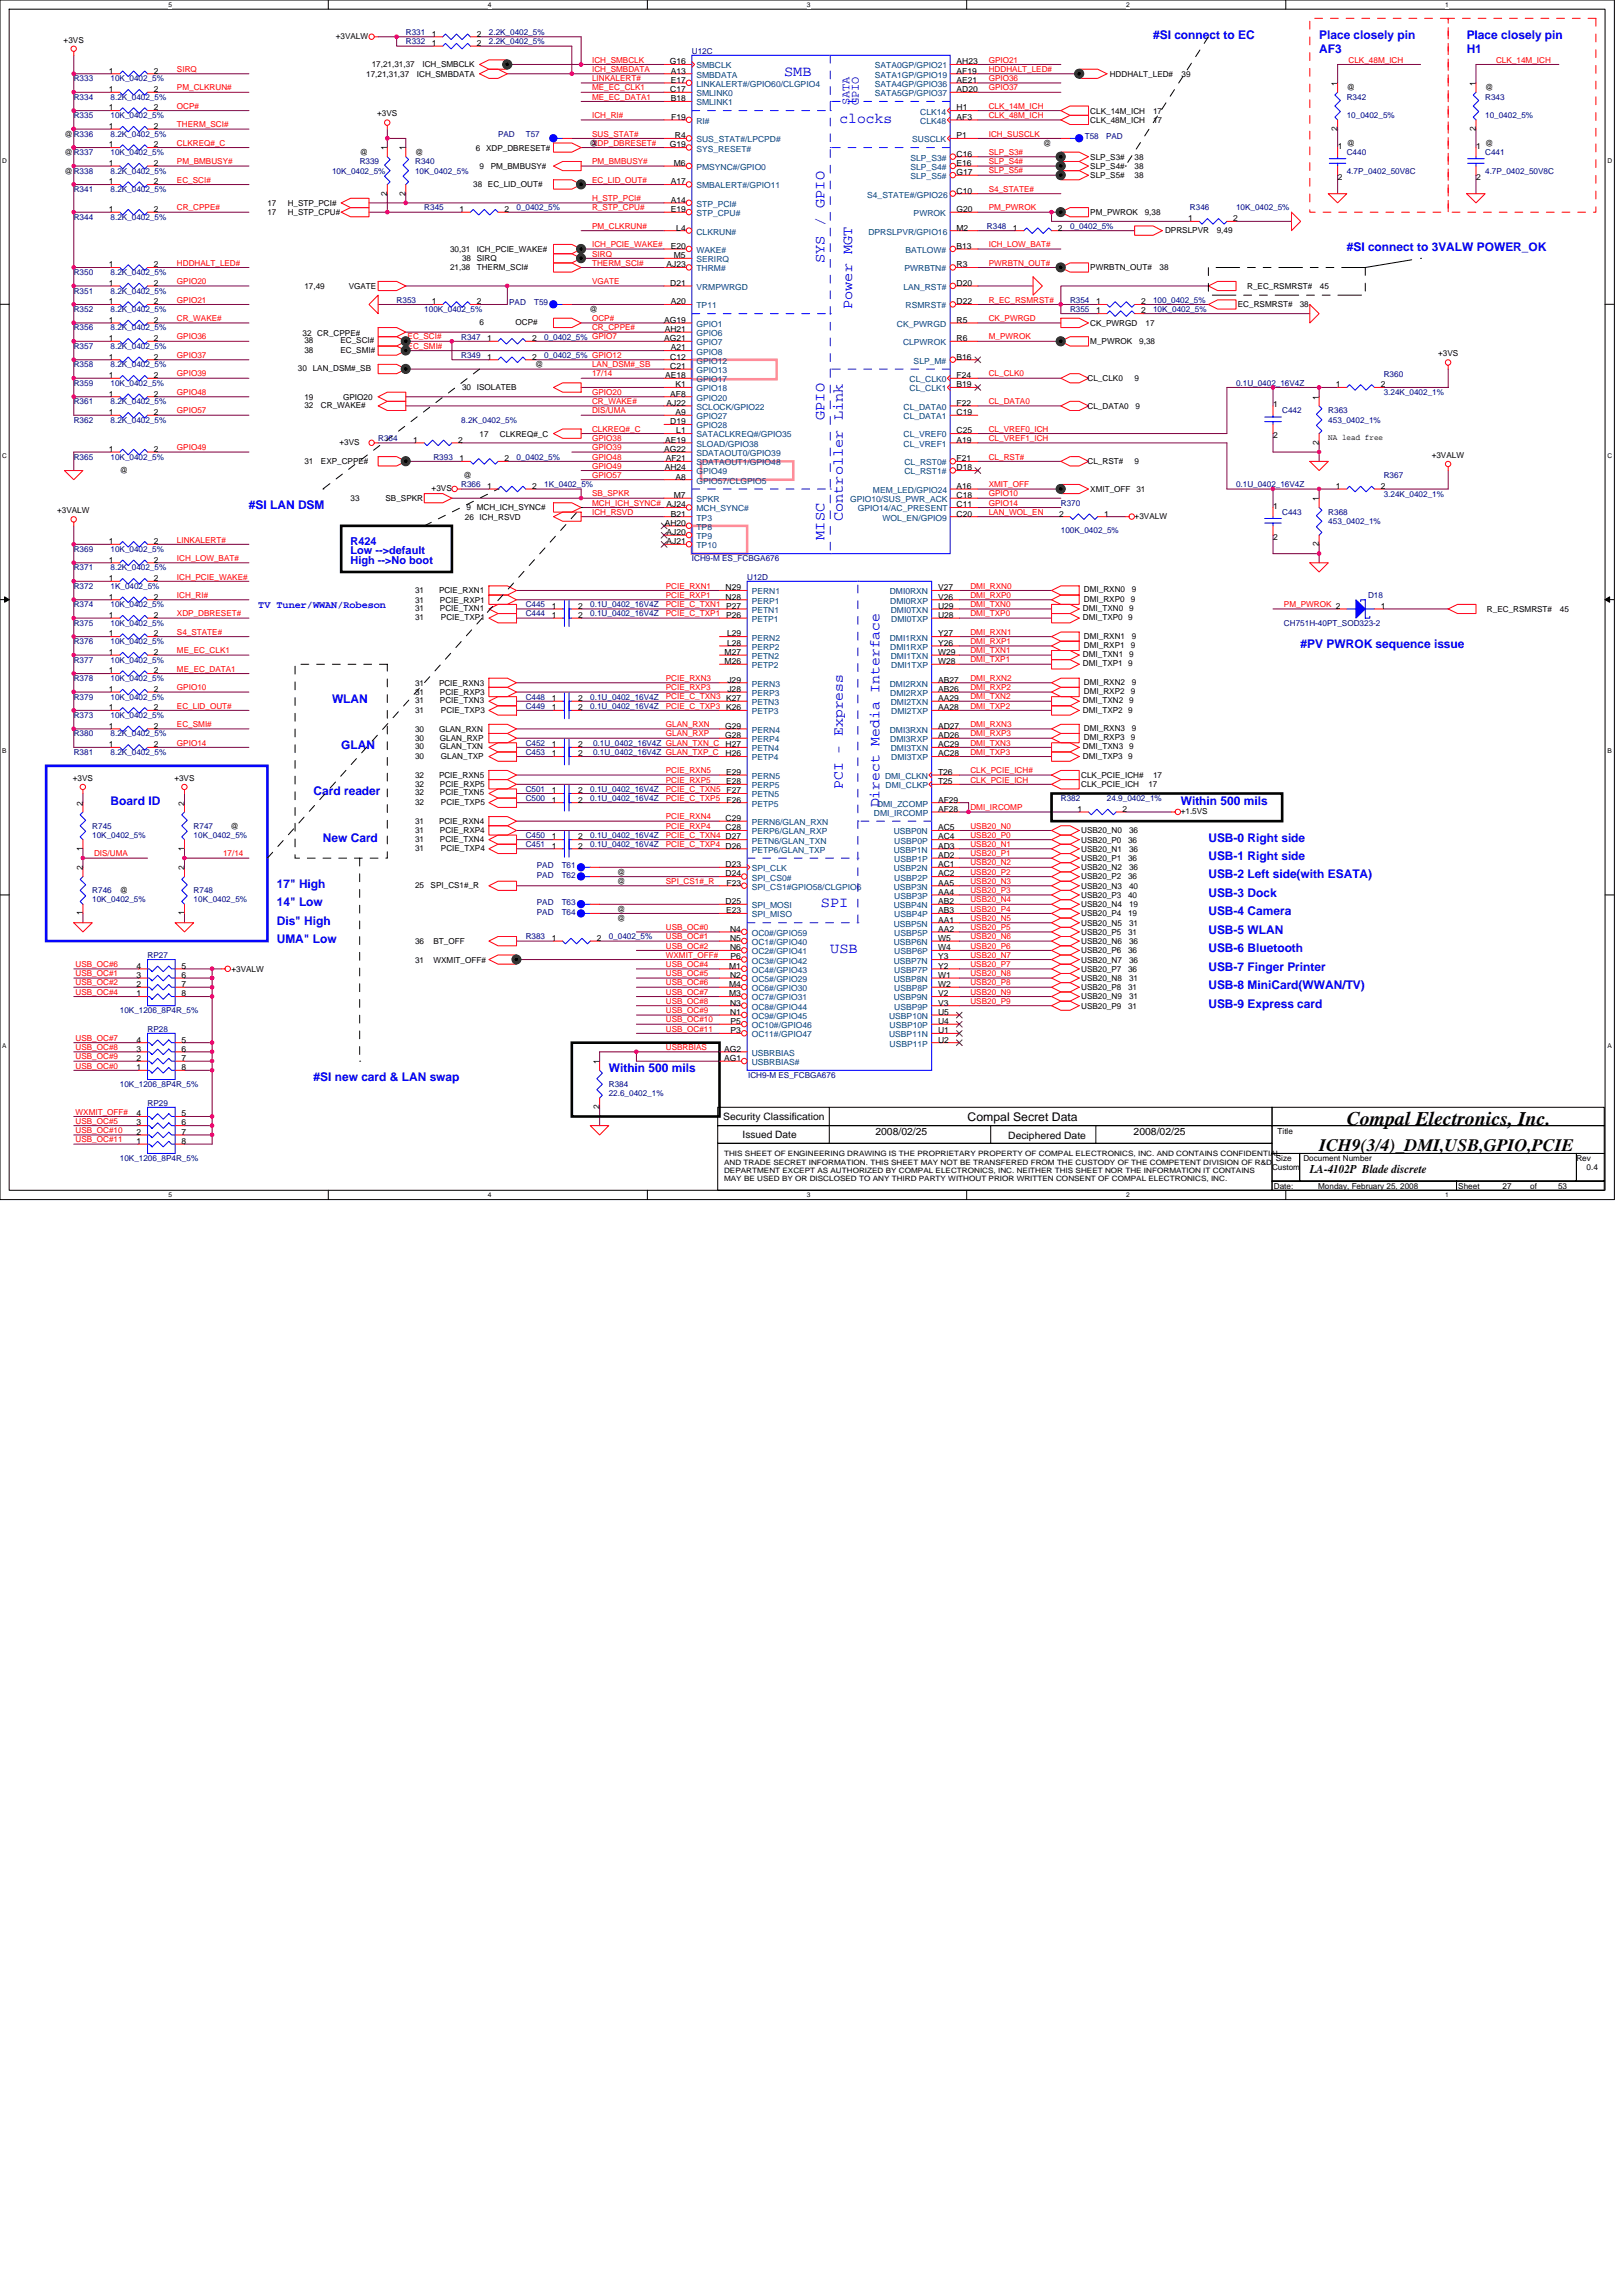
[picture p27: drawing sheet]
<svg xmlns="http://www.w3.org/2000/svg" width="210mm" height="297mm" viewBox="0 0 210 297" stroke-linecap="round" stroke-linejoin="round" font-family="sans-serif">
<defs><g id="words">
<text font-size="2.5" x="174.3" y="145.5">Compal Electronics, Inc.</text>
<text font-size="2.3" x="170.7" y="148.9">ICH9(3/4)_DMI,USB,GPIO,PCIE</text>
<g font-size="1.9" fill="#00f">
<text x="101.5" y="9.9">SMB</text>
<text x="108.6" y="15.9">clocks</text>
<text x="106.7" y="34" transform="rotate(-90 106.7 34)">SYS / GPIO</text>
<text x="110.3" y="40" transform="rotate(-90 110.3 40)">Power MGT</text>
<text x="106.7" y="54.3" transform="rotate(-90 106.7 54.3)">GPIO</text>
<text x="106.7" y="69.8" transform="rotate(-90 106.7 69.8)">MISC</text>
<text x="109.1" y="67.4" transform="rotate(-90 109.1 67.4)">Controller Link</text>
<text x="109.1" y="102.1" transform="rotate(-90 109.1 102.1)">PCI - Express</text>
<text x="113.8" y="104.5" transform="rotate(-90 113.8 104.5)">Direct Media Interface</text>
<text x="106.2" y="117.3">SPI</text>
<text x="107.4" y="123.3">USB</text>
</g>
<g font-size="1.5" fill="#00f">
<text x="149.2" y="5">#SI connect to EC</text>
<text x="170.7" y="5">Place closely pin</text>
<text x="189.8" y="5">Place closely pin</text>
<text x="170.7" y="6.9">AF3</text>
<text x="189.8" y="6.9">H1</text>
<text x="109.9" y="13.6" transform="rotate(-90 109.9 13.6)">SATA</text>
<text x="111.1" y="13.6" transform="rotate(-90 111.1 13.6)">GPIO</text>
<text x="174.3" y="32.5">#SI connect to 3VALW POWER_OK</text>
<text x="32.2" y="65.9">#SI LAN DSM</text>
<text x="168.3" y="83.8">#PV PWROK sequence issue</text>
<text x="43" y="91">WLAN</text>
<text x="44.2" y="96.9">GLAN</text>
<text x="14.3" y="104.1">Board ID</text>
<text x="40.6" y="102.9">Card reader</text>
<text x="152.8" y="104.1">Within 500 mils</text>
<text x="41.8" y="108.9">New Card</text>
<text x="156.4" y="111.3">USB-1 Right side</text>
<text x="156.4" y="108.9">USB-0 Right side</text>
<text x="156.4" y="113.6">USB-2 Left side(with ESATA)</text>
<text x="35.8" y="114.9">17&quot; High</text>
<text x="35.8" y="117.2">14&quot; Low</text>
<text x="35.8" y="119.6">Dis&quot; High</text>
<text x="156.4" y="118.4">USB-4 Camera</text>
<text x="156.4" y="116">USB-3 Dock</text>
<text x="35.8" y="122">UMA&quot; Low</text>
<text x="156.4" y="120.8">USB-5 WLAN</text>
<text x="156.4" y="123.2">USB-6 Bluetooth</text>
<text x="156.4" y="125.6">USB-7 Finger Printer</text>
<text x="156.4" y="128">USB-8 MiniCard(WWAN/TV)</text>
<text x="156.4" y="130.4">USB-9 Express card</text>
<text x="40.6" y="139.9">#SI new card &amp; LAN swap</text>
<text x="78.8" y="138.7">Within 500 mils</text>
</g>
<g font-size="1.5">
<text x="125.2" y="145">Compal Secret Data</text>
<text x="169.5" y="151.8">LA-4102P Blade discrete</text>
</g>
<g font-size="1.4" fill="#00f">
<text x="45.4" y="71.7">Low --&gt;default</text>
<text x="45.4" y="70.5">R424</text>
<text x="45.4" y="72.9">High --&gt;No boot</text>
</g>
<text font-size="1.3" fill="#00f" x="33.4" y="78.7">TV Tuner/WWAN/Robeson</text>
<g font-size="1.3">
<text x="93.6" y="144.9">Security Classification</text>
<text x="96.1" y="147.2">Issued Date</text>
<text x="113.3" y="146.8">2008/02/25</text>
<text x="130.5" y="147.3">Deciphered Date</text>
<text x="146.7" y="146.8">2008/02/25</text>
</g>
<g font-size="1.1">
<text x="8.2" y="5.5">+3VS</text>
<text x="43.5" y="5">+3VALW</text>
<text x="55.9" y="5.9">1</text>
<text x="55.9" y="4.7">1</text>
<text x="61.7" y="5.9">2</text>
<text x="61.7" y="4.7">2</text>
<text x="14.1" y="9.5">1</text>
<text x="14.1" y="11.9">1</text>
<text x="19.9" y="9.5">2</text>
<text x="19.9" y="11.9">2</text>
<text x="47.4" y="9.9">17,21,31,37</text>
<text x="48.1" y="8.7">17,21,31,37</text>
<text x="54" y="9.9">ICH_SMBDATA</text>
<text x="54.7" y="8.7">ICH_SMBCLK</text>
<text x="86.7" y="8.3">G16</text>
<text x="86.7" y="11.9">C17</text>
<text x="86.8" y="9.5">A13</text>
<text x="86.8" y="10.7">E17</text>
<text x="123.8" y="8.3">AH23</text>
<text x="123.8" y="9.5">AF19</text>
<text x="123.8" y="10.7">AE21</text>
<text x="123.8" y="11.9">AD20</text>
<text x="143.6" y="9.9">HDDHALT_LED#</text>
<text x="152.9" y="9.9">39</text>
<text x="173.1" y="11.1" transform="rotate(-90 173.1 11.1)">1</text>
<text x="174.3" y="11.7">@</text>
<text x="191" y="11.1" transform="rotate(-90 191 11.1)">1</text>
<text x="192.2" y="11.7">@</text>
<text x="8.3" y="17.7">@</text>
<text x="14.1" y="14.3">1</text>
<text x="14.1" y="16.7">1</text>
<text x="19.9" y="14.3">2</text>
<text x="19.9" y="16.7">2</text>
<text x="48.8" y="15">+3VS</text>
<text x="86.8" y="13.1">B18</text>
<text x="86.9" y="15.5">F19</text>
<text x="87.3" y="17.9">R4</text>
<text x="123.8" y="17.9">P1</text>
<text x="123.8" y="14.3">H1</text>
<text x="123.8" y="15.5">AF3</text>
<text x="141.1" y="15.9">CLK_48M_ICH</text>
<text x="141.1" y="14.7">CLK_14M_ICH</text>
<text x="149.2" y="15.9">17</text>
<text x="149.2" y="14.7">17</text>
<text x="173.1" y="17" transform="rotate(-90 173.1 17)">2</text>
<text x="191" y="17" transform="rotate(-90 191 17)">2</text>
<text x="8.3" y="22.5">@</text>
<text x="8.3" y="20.1">@</text>
<text x="14.1" y="21.5">1</text>
<text x="14.1" y="19.1">1</text>
<text x="14.1" y="23.9">1</text>
<text x="19.9" y="21.5">2</text>
<text x="19.9" y="19.1">2</text>
<text x="19.9" y="23.9">2</text>
<text x="46.5" y="20.1">@</text>
<text x="50.1" y="19.5" transform="rotate(-90 50.1 19.5)">1</text>
<text x="52.5" y="19.5" transform="rotate(-90 52.5 19.5)">1</text>
<text x="53.7" y="20.1">@</text>
<text x="61.6" y="19.5">6 XDP_DBRESET#</text>
<text x="62.1" y="21.9">9</text>
<text x="63.5" y="21.9">PM_BMBUSY#</text>
<text x="76.3" y="18.9">@</text>
<text x="86.7" y="19.1">G19</text>
<text x="86.8" y="23.9">A17</text>
<text x="87.2" y="21.5">M6</text>
<text x="123.8" y="20.3">C16</text>
<text x="123.8" y="21.5">E16</text>
<text x="123.8" y="22.6">G17</text>
<text x="135" y="18.9">@</text>
<text x="141.1" y="20.7">SLP_S3#</text>
<text x="141.1" y="23.1">SLP_S5#</text>
<text x="141.1" y="21.9">SLP_S4#</text>
<text x="146.8" y="20.7">38</text>
<text x="146.8" y="23.1">38</text>
<text x="146.8" y="21.9">38</text>
<text x="173.1" y="19.2">1</text>
<text x="173.1" y="23.3">2</text>
<text x="174.3" y="18.9">@</text>
<text x="191" y="19.2">1</text>
<text x="191" y="23.3">2</text>
<text x="192.2" y="18.9">@</text>
<text x="14.1" y="27.4">1</text>
<text x="19.9" y="27.4">2</text>
<text x="34.6" y="26.6">17</text>
<text x="34.6" y="27.8">17</text>
<text x="37.2" y="26.6">H_STP_PCI#</text>
<text x="37.2" y="27.8">H_STP_CPU#</text>
<text x="50.1" y="25.3" transform="rotate(-90 50.1 25.3)">2</text>
<text x="52.5" y="25.3" transform="rotate(-90 52.5 25.3)">2</text>
<text x="59.5" y="27.4">1</text>
<text x="61.2" y="24.1">38 EC_LID_OUT#</text>
<text x="65.3" y="27.4">2</text>
<text x="86.8" y="26.2">A14</text>
<text x="86.8" y="27.4">E19</text>
<text x="87.5" y="29.8">L4</text>
<text x="123.8" y="25">C10</text>
<text x="123.8" y="27.4">G20</text>
<text x="123.8" y="29.8">M2</text>
<text x="131.1" y="29.8">1</text>
<text x="136.9" y="29.8">2</text>
<text x="141.1" y="27.8">PM_PWROK</text>
<text x="148.1" y="27.8">9,38</text>
<text x="153.8" y="28.6">1</text>
<text x="159.6" y="28.6">2</text>
<text x="14.1" y="34.6">1</text>
<text x="19.9" y="34.6">2</text>
<text x="58.3" y="32.6">30,31</text>
<text x="58.3" y="35">21,38</text>
<text x="59.8" y="33.8">38 SIRQ</text>
<text x="61.7" y="32.6">ICH_PCIE_WAKE#</text>
<text x="61.7" y="35">THERM_SCI#</text>
<text x="86.3" y="34.6">AJ23</text>
<text x="86.8" y="32.2">E20</text>
<text x="87.2" y="33.4">M5</text>
<text x="123.8" y="32.2">B13</text>
<text x="123.8" y="34.6">R3</text>
<text x="141.1" y="35">PWRBTN_OUT#</text>
<text x="150.1" y="35">38</text>
<text x="150.8" y="30.2">DPRSLPVR</text>
<text x="157.5" y="30.2">9,49</text>
<text x="14.1" y="37">1</text>
<text x="14.1" y="41.8">1</text>
<text x="14.1" y="39.4">1</text>
<text x="19.9" y="37">2</text>
<text x="19.9" y="41.8">2</text>
<text x="19.9" y="39.4">2</text>
<text x="39.4" y="37.4">17,49</text>
<text x="45.1" y="37.4">VGATE</text>
<text x="55.9" y="39.4">1</text>
<text x="61.7" y="39.4">2</text>
<text x="76.3" y="40.4">@</text>
<text x="86" y="41.8">AG19</text>
<text x="86.7" y="37">D21</text>
<text x="86.8" y="39.4">A20</text>
<text x="123.8" y="39.4">D22</text>
<text x="123.8" y="37">D20</text>
<text x="123.8" y="41.8">R5</text>
<text x="141.8" y="39.4">1</text>
<text x="141.8" y="40.6">1</text>
<text x="147.7" y="39.4">2</text>
<text x="147.7" y="40.6">2</text>
<text x="160.2" y="39.8">EC_RSMRST#</text>
<text x="161.4" y="37.4">R_EC_RSMRST#</text>
<text x="168.2" y="39.8">38</text>
<text x="170.8" y="37.4">45</text>
<text x="14.1" y="46.5">1</text>
<text x="14.1" y="44.1">1</text>
<text x="19.9" y="46.5">2</text>
<text x="19.9" y="44.1">2</text>
<text x="39.2" y="43.5">32 CR_CPPE#</text>
<text x="39.4" y="45.6">38</text>
<text x="39.4" y="44.4">38</text>
<text x="44" y="45.6">EC_SMI#</text>
<text x="44" y="44.4">EC_SCI#</text>
<text x="62.1" y="42">6</text>
<text x="63" y="44.1">1</text>
<text x="63" y="46.5">1</text>
<text x="66.7" y="42">OCP#</text>
<text x="68.9" y="44.1">2</text>
<text x="68.9" y="46.5">2</text>
<text x="69.2" y="47.5">@</text>
<text x="86" y="44.1">AG21</text>
<text x="86" y="42.9">AH21</text>
<text x="86.7" y="46.5">C12</text>
<text x="86.7" y="47.7">C21</text>
<text x="86.8" y="45.3">A21</text>
<text x="123.8" y="46.5">B16</text>
<text x="123.8" y="44.1">R6</text>
<text x="141.1" y="44.5">M_PWROK</text>
<text x="141.1" y="42.1">CK_PWRGD</text>
<text x="147.4" y="44.5">9,38</text>
<text x="148.3" y="42.1">17</text>
<text x="186.1" y="46.1">+3VS</text>
<text x="14.1" y="51.3">1</text>
<text x="14.1" y="53.7">1</text>
<text x="14.1" y="48.9">1</text>
<text x="19.9" y="51.3">2</text>
<text x="19.9" y="53.7">2</text>
<text x="19.9" y="48.9">2</text>
<text x="38.5" y="48">30</text>
<text x="39.4" y="52.8">32</text>
<text x="39.4" y="51.7">19</text>
<text x="40.5" y="48">LAN_DSM#_SB</text>
<text x="41.5" y="52.8">CR_WAKE#</text>
<text x="44.4" y="51.7">GPIO20</text>
<text x="59.8" y="50.4">30 ISOLATEB</text>
<text x="86.1" y="48.9">AE18</text>
<text x="86.3" y="52.5">AJ22</text>
<text x="86.7" y="51.3">AF8</text>
<text x="87.4" y="50.1">K1</text>
<text x="87.4" y="53.7">A9</text>
<text x="123.8" y="48.9">F24</text>
<text x="123.8" y="50.1">B19</text>
<text x="123.8" y="52.5">F22</text>
<text x="123.8" y="53.7">C19</text>
<text x="140.7" y="49.3">CL_CLK0</text>
<text x="140.7" y="52.9">CL_DATA0</text>
<text x="146.8" y="49.3">9</text>
<text x="146.9" y="52.9">9</text>
<text x="164.8" y="52.7">1</text>
<text x="170.7" y="51.7" transform="rotate(-90 170.7 51.7)">1</text>
<text x="172.9" y="50.1">1</text>
<text x="178.7" y="50.1">2</text>
<text x="14.1" y="58.5">1</text>
<text x="19.9" y="58.5">2</text>
<text x="43.9" y="57.6">+3VS</text>
<text x="53.5" y="57.3">1</text>
<text x="59.3" y="57.3">2</text>
<text x="59.5" y="59.7">1</text>
<text x="62.1" y="56.5">17</text>
<text x="64.7" y="56.5">CLKREQ#_C</text>
<text x="65.3" y="59.7">2</text>
<text x="86" y="58.5">AG22</text>
<text x="86.1" y="57.3">AE19</text>
<text x="86.1" y="59.7">AF21</text>
<text x="86.7" y="54.9">D19</text>
<text x="87.5" y="56.1">L1</text>
<text x="123.8" y="56.1">C25</text>
<text x="123.8" y="57.3">A19</text>
<text x="123.8" y="59.7">F21</text>
<text x="164.8" y="56.7">2</text>
<text x="170.7" y="57.5" transform="rotate(-90 170.7 57.5)">2</text>
<text x="171.9" y="56.9">NA lead free</text>
<text x="185.3" y="59.2">+3VALW</text>
<text x="15.5" y="61.1">@</text>
<text x="39.4" y="60">31</text>
<text x="41.5" y="60">EXP_CPPE#</text>
<text x="45.4" y="64.8">33</text>
<text x="49.9" y="64.8">SB_SPKR</text>
<text x="55.9" y="63.5">+3VS</text>
<text x="60" y="61.8">@</text>
<text x="63" y="63.2">1</text>
<text x="68.9" y="63.2">2</text>
<text x="86" y="60.9">AH24</text>
<text x="87.2" y="64.4">M7</text>
<text x="87.4" y="62">A8</text>
<text x="123.8" y="63.2">A16</text>
<text x="123.8" y="64.4">C18</text>
<text x="123.8" y="60.9">D18</text>
<text x="123.8" y="65.6">C11</text>
<text x="140.7" y="60">CL_RST#</text>
<text x="141.1" y="63.6">XMIT_OFF</text>
<text x="146.8" y="60">9</text>
<text x="147.1" y="63.6">31</text>
<text x="164.8" y="65.8">1</text>
<text x="170.7" y="64.8" transform="rotate(-90 170.7 64.8)">1</text>
<text x="172.9" y="63.2">1</text>
<text x="178.7" y="63.2">2</text>
<text x="7.4" y="66.4">+3VALW</text>
<text x="14.1" y="70.4">1</text>
<text x="19.9" y="70.4">2</text>
<text x="60.2" y="67.2">26 ICH_RSVD</text>
<text x="60.4" y="66">9 MCH_ICH_SYNC#</text>
<text x="86" y="68">AH20</text>
<text x="86.3" y="69.2">AJ20</text>
<text x="86.3" y="70.4">AJ21</text>
<text x="86.8" y="66.8">B21</text>
<text x="123.8" y="66.8">C20</text>
<text x="137.1" y="66.8">2</text>
<text x="142.9" y="66.8">1</text>
<text x="146.8" y="67.1">+3VALW</text>
<text x="164.8" y="69.8">2</text>
<text x="170.7" y="70.7" transform="rotate(-90 170.7 70.7)">2</text>
<text x="14.1" y="75.2">1</text>
<text x="14.1" y="72.8">1</text>
<text x="14.1" y="77.6">1</text>
<text x="19.9" y="75.2">2</text>
<text x="19.9" y="72.8">2</text>
<text x="19.9" y="77.6">2</text>
<text x="53.7" y="78">31</text>
<text x="53.7" y="76.8">31</text>
<text x="56.8" y="76.8">PCIE_RXN1</text>
<text x="56.9" y="78">PCIE_RXP1</text>
<text x="93.9" y="76.4">N29</text>
<text x="93.9" y="77.6">N28</text>
<text x="121.4" y="76.4">V27</text>
<text x="121.4" y="77.6">V26</text>
<text x="140.3" y="77.9">DMI_RXP0</text>
<text x="140.3" y="76.6">DMI_RXN0</text>
<text x="146.3" y="77.9">9</text>
<text x="146.5" y="76.6">9</text>
<text x="14.1" y="79.9">1</text>
<text x="14.1" y="82.3">1</text>
<text x="19.9" y="79.9">2</text>
<text x="19.9" y="82.3">2</text>
<text x="53.7" y="79">31</text>
<text x="53.7" y="80.2">31</text>
<text x="56.9" y="79">PCIE_TXN1</text>
<text x="57.1" y="80.2">PCIE_TXP1</text>
<text x="71.4" y="79.9">1</text>
<text x="71.4" y="78.8">1</text>
<text x="74.8" y="79.9">2</text>
<text x="74.8" y="78.8">2</text>
<text x="94.1" y="82.3">L29</text>
<text x="94.1" y="83.5">L28</text>
<text x="121.4" y="82.3">Y27</text>
<text x="121.4" y="79.9">U28</text>
<text x="121.4" y="78.8">U29</text>
<text x="121.4" y="83.5">Y26</text>
<text x="140.1" y="80.2">DMI_TXP0 9</text>
<text x="140.1" y="79">DMI_TXN0</text>
<text x="140.3" y="83.8">DMI_RXP1</text>
<text x="140.3" y="82.6">DMI_RXN1</text>
<text x="146.1" y="79">9</text>
<text x="146.3" y="83.8">9</text>
<text x="146.5" y="82.6">9</text>
<text x="178.7" y="78.8">1</text>
<text x="192.4" y="79.2">R_EC_RSMRST#</text>
<text x="201.9" y="79.2">45</text>
<text x="14.1" y="89.5">1</text>
<text x="14.1" y="87.1">1</text>
<text x="14.1" y="84.7">1</text>
<text x="19.9" y="89.5">2</text>
<text x="19.9" y="87.1">2</text>
<text x="19.9" y="84.7">2</text>
<text x="53.7" y="89.9">31</text>
<text x="53.7" y="88.7">31</text>
<text x="56.8" y="88.7">PCIE_RXN3</text>
<text x="56.9" y="89.9">PCIE_RXP3</text>
<text x="93.8" y="84.7">M27</text>
<text x="93.8" y="85.9">M26</text>
<text x="94.1" y="88.3">J29</text>
<text x="94.1" y="89.5">J28</text>
<text x="121.4" y="88.3">AB27</text>
<text x="121.4" y="85.9">W28</text>
<text x="121.4" y="84.7">W29</text>
<text x="121.4" y="89.5">AB26</text>
<text x="140.1" y="86.2">DMI_TXP1 9</text>
<text x="140.1" y="85">DMI_TXN1</text>
<text x="140.3" y="89.8">DMI_RXP2</text>
<text x="140.3" y="88.6">DMI_RXN2</text>
<text x="146.1" y="85">9</text>
<text x="146.3" y="89.8">9</text>
<text x="146.5" y="88.6">9</text>
<text x="14.1" y="91.9">1</text>
<text x="14.1" y="94.3">1</text>
<text x="19.9" y="91.9">2</text>
<text x="19.9" y="94.3">2</text>
<text x="53.7" y="91">31</text>
<text x="53.7" y="95.9">30</text>
<text x="53.7" y="94.7">30</text>
<text x="53.7" y="92.2">31</text>
<text x="56.8" y="94.7">GLAN_RXN</text>
<text x="56.9" y="91">PCIE_TXN3</text>
<text x="56.9" y="95.9">GLAN_RXP</text>
<text x="57.1" y="92.2">PCIE_TXP3</text>
<text x="71.4" y="91.9">1</text>
<text x="71.4" y="90.7">1</text>
<text x="74.8" y="91.9">2</text>
<text x="74.8" y="90.7">2</text>
<text x="93.8" y="94.3">G29</text>
<text x="93.8" y="95.5">G28</text>
<text x="121.4" y="94.3">AD27</text>
<text x="121.4" y="91.9">AA28</text>
<text x="121.4" y="90.7">AA29</text>
<text x="121.4" y="95.5">AD26</text>
<text x="140.1" y="92.2">DMI_TXP2 9</text>
<text x="140.1" y="91">DMI_TXN2</text>
<text x="140.3" y="95.8">DMI_RXP3</text>
<text x="140.3" y="94.6">DMI_RXN3</text>
<text x="146.1" y="91">9</text>
<text x="146.3" y="95.8">9</text>
<text x="146.5" y="94.6">9</text>
<text x="9.4" y="101">+3VS</text>
<text x="14.1" y="96.7">1</text>
<text x="19.9" y="96.7">2</text>
<text x="22.6" y="101">+3VS</text>
<text x="53.7" y="101.8">32</text>
<text x="53.7" y="96.9">30</text>
<text x="53.7" y="100.6">32</text>
<text x="53.7" y="98.1">30</text>
<text x="56.8" y="100.6">PCIE_RXN5</text>
<text x="56.9" y="101.8">PCIE_RXP5</text>
<text x="56.9" y="96.9">GLAN_TXN</text>
<text x="57.1" y="98.1">GLAN_TXP</text>
<text x="71.4" y="96.7">1</text>
<text x="71.4" y="97.9">1</text>
<text x="74.8" y="96.7">2</text>
<text x="74.8" y="97.9">2</text>
<text x="93.9" y="96.7">H27</text>
<text x="93.9" y="97.9">H26</text>
<text x="94" y="100.2">E29</text>
<text x="94" y="101.5">E28</text>
<text x="121.4" y="101.5">T25</text>
<text x="121.4" y="97.9">AC28</text>
<text x="121.4" y="100.2">T26</text>
<text x="121.4" y="96.7">AC29</text>
<text x="139.9" y="100.6">CLK_PCIE_ICH#</text>
<text x="139.9" y="101.8">CLK_PCIE_ICH</text>
<text x="140.1" y="98.1">DMI_TXP3 9</text>
<text x="140.1" y="96.9">DMI_TXN3</text>
<text x="146.1" y="96.9">9</text>
<text x="148.6" y="101.8">17</text>
<text x="149.2" y="100.6">17</text>
<text x="10.7" y="104.2" transform="rotate(-90 10.7 104.2)">2</text>
<text x="23.9" y="104.2" transform="rotate(-90 23.9 104.2)">2</text>
<text x="29.8" y="107.2">@</text>
<text x="53.7" y="102.9">32</text>
<text x="53.7" y="107.8">31</text>
<text x="53.7" y="106.6">31</text>
<text x="53.7" y="104.1">32</text>
<text x="56.8" y="106.6">PCIE_RXN4</text>
<text x="56.9" y="102.9">PCIE_TXN5</text>
<text x="56.9" y="107.8">PCIE_RXP4</text>
<text x="57.1" y="104.1">PCIE_TXP5</text>
<text x="71.4" y="102.6">1</text>
<text x="71.4" y="103.8">1</text>
<text x="74.8" y="102.6">2</text>
<text x="74.8" y="103.8">2</text>
<text x="93.9" y="106.2">C29</text>
<text x="93.9" y="107.4">C28</text>
<text x="94" y="102.6">F27</text>
<text x="94" y="103.8">F26</text>
<text x="121.4" y="107.4">AC5</text>
<text x="121.4" y="103.8">AF29</text>
<text x="121.4" y="105">AF28</text>
<text x="139.4" y="105">1</text>
<text x="139.9" y="107.8">USB20_N0</text>
<text x="145.3" y="105">2</text>
<text x="146.1" y="107.8">36</text>
<text x="152.8" y="105.3">+1.5VS</text>
<text x="10.7" y="112.6" transform="rotate(-90 10.7 112.6)">2</text>
<text x="10.7" y="110.1" transform="rotate(-90 10.7 110.1)">1</text>
<text x="23.9" y="112.6" transform="rotate(-90 23.9 112.6)">2</text>
<text x="23.9" y="110.1" transform="rotate(-90 23.9 110.1)">1</text>
<text x="53.7" y="108.9">31</text>
<text x="53.7" y="110.1">31</text>
<text x="56.9" y="108.9">PCIE_TXN4</text>
<text x="57.1" y="110.1">PCIE_TXP4</text>
<text x="71.4" y="108.6">1</text>
<text x="71.4" y="109.8">1</text>
<text x="74.8" y="108.6">2</text>
<text x="74.8" y="109.8">2</text>
<text x="79.9" y="113.2">@</text>
<text x="93.9" y="112.2">D23</text>
<text x="93.9" y="113.4">D24</text>
<text x="121.4" y="109.8">AD3</text>
<text x="121.4" y="112.2">AC1</text>
<text x="121.4" y="108.6">AC4</text>
<text x="121.4" y="111">AD2</text>
<text x="121.4" y="113.4">AC2</text>
<text x="139.9" y="110.2">USB20_N1</text>
<text x="139.9" y="111.4">USB20_P1</text>
<text x="139.9" y="109">USB20_P0</text>
<text x="139.9" y="113.8">USB20_P2</text>
<text x="139.9" y="112.6">USB20_N2</text>
<text x="146" y="111.4">36</text>
<text x="146" y="109">36</text>
<text x="146" y="113.8">36</text>
<text x="146.1" y="110.2">36</text>
<text x="146.1" y="112.6">36</text>
<text x="10.7" y="118.4" transform="rotate(-90 10.7 118.4)">1</text>
<text x="15.5" y="115.6">@</text>
<text x="23.9" y="118.4" transform="rotate(-90 23.9 118.4)">1</text>
<text x="53.7" y="114.9">25</text>
<text x="55.7" y="114.9">SPI_CS1#_R</text>
<text x="79.9" y="114.4">@</text>
<text x="79.9" y="119.1">@</text>
<text x="79.9" y="118">@</text>
<text x="93.9" y="117">D25</text>
<text x="94" y="118.2">E23</text>
<text x="94" y="114.6">F23</text>
<text x="121.4" y="114.6">AA5</text>
<text x="121.4" y="117">AB2</text>
<text x="121.4" y="119.4">AA1</text>
<text x="121.4" y="115.8">AA4</text>
<text x="121.4" y="118.2">AB3</text>
<text x="139.9" y="117.4">USB20_N4</text>
<text x="139.9" y="118.6">USB20_P4</text>
<text x="139.9" y="119.7">USB20_N5</text>
<text x="139.9" y="116.2">USB20_P3</text>
<text x="139.9" y="115">USB20_N3</text>
<text x="146" y="118.6">19</text>
<text x="146" y="116.2">40</text>
<text x="146.1" y="117.4">19</text>
<text x="146.1" y="119.7">31</text>
<text x="146.1" y="115">40</text>
<text x="17.7" y="125.3">4</text>
<text x="23.5" y="125.3">5</text>
<text x="30" y="125.7">+3VALW</text>
<text x="53.7" y="124.5">31</text>
<text x="53.7" y="122.1">36</text>
<text x="56.1" y="124.5">WXMIT_OFF#</text>
<text x="56.1" y="122.1">BT_OFF</text>
<text x="71.4" y="121.7">1</text>
<text x="77.2" y="121.7">2</text>
<text x="94.4" y="125.3">M1</text>
<text x="94.5" y="120.5">N4</text>
<text x="94.5" y="121.7">N5</text>
<text x="94.5" y="122.9">N6</text>
<text x="94.6" y="124.1">P6</text>
<text x="121.4" y="121.7">W5</text>
<text x="121.4" y="124.1">Y3</text>
<text x="121.4" y="120.5">AA2</text>
<text x="121.4" y="122.9">W4</text>
<text x="121.4" y="125.3">Y2</text>
<text x="139.9" y="122.1">USB20_N6</text>
<text x="139.9" y="123.3">USB20_P6</text>
<text x="139.9" y="120.9">USB20_P5</text>
<text x="139.9" y="125.7">USB20_P7</text>
<text x="139.9" y="124.5">USB20_N7</text>
<text x="146" y="123.3">36</text>
<text x="146" y="120.9">31</text>
<text x="146" y="125.7">36</text>
<text x="146.1" y="122.1">36</text>
<text x="146.1" y="124.5">36</text>
<text x="17.7" y="128.9">1</text>
<text x="17.7" y="127.7">2</text>
<text x="17.7" y="126.5">3</text>
<text x="23.5" y="128.9">8</text>
<text x="23.5" y="127.7">7</text>
<text x="23.5" y="126.5">6</text>
<text x="94.4" y="127.7">M4</text>
<text x="94.4" y="128.9">M3</text>
<text x="94.5" y="126.5">N2</text>
<text x="94.5" y="130.1">N3</text>
<text x="94.5" y="131.3">N1</text>
<text x="121.4" y="126.5">W1</text>
<text x="121.4" y="128.9">V2</text>
<text x="121.4" y="131.3">U5</text>
<text x="121.4" y="127.7">W2</text>
<text x="121.4" y="130.1">V3</text>
<text x="139.9" y="126.9">USB20_N8</text>
<text x="139.9" y="128.1">USB20_P8</text>
<text x="139.9" y="130.5">USB20_P9</text>
<text x="139.9" y="129.3">USB20_N9</text>
<text x="146" y="128.1">31</text>
<text x="146" y="130.5">31</text>
<text x="146.1" y="126.9">31</text>
<text x="146.1" y="129.3">31</text>
<text x="17.7" y="137.3">2</text>
<text x="17.7" y="136.1">3</text>
<text x="17.7" y="134.9">4</text>
<text x="23.5" y="137.3">7</text>
<text x="23.5" y="136.1">6</text>
<text x="23.5" y="134.9">5</text>
<text x="77.6" y="137.6" transform="rotate(-90 77.6 137.6)">1</text>
<text x="93.7" y="136.1">AG2</text>
<text x="93.7" y="137.3">AG1</text>
<text x="94.6" y="132.5">P5</text>
<text x="94.6" y="133.7">P3</text>
<text x="121.4" y="132.5">U4</text>
<text x="121.4" y="134.9">U2</text>
<text x="121.4" y="133.7">U1</text>
<text x="17.7" y="138.5">1</text>
<text x="23.5" y="138.5">8</text>
<text x="77.6" y="143.5" transform="rotate(-90 77.6 143.5)">2</text>
<text x="17.7" y="148">1</text>
<text x="17.7" y="146.8">2</text>
<text x="17.7" y="145.6">3</text>
<text x="17.7" y="144.4">4</text>
<text x="23.5" y="148">8</text>
<text x="23.5" y="146.8">7</text>
<text x="23.5" y="145.6">6</text>
<text x="23.5" y="144.4">5</text>
<text x="165.3" y="146.7">Title</text>
<text x="164.6" y="151.4">Custom</text>
<text x="164.8" y="153.8">Date:</text>
<text x="165.1" y="150.2">Size</text>
<text x="168.7" y="150.2">Document Number</text>
<text x="170.6" y="153.8">Monday, February 25, 2008</text>
<text x="188.7" y="153.8">Sheet</text>
<text x="194.5" y="153.8">27</text>
<text x="198" y="153.8">of</text>
<text x="201.6" y="153.8">53</text>
<text x="204" y="150.2">Rev</text>
<text x="205.3" y="151.4">0.4</text>
</g>
<g font-size="1.1" fill="#000080">
<text x="52.5" y="5.7">R332</text>
<text x="52.5" y="4.6">R331</text>
<text x="63.3" y="5.7">2.2K_0402_5%</text>
<text x="63.3" y="4.6">2.2K_0402_5%</text>
<text x="9.5" y="10.5">R333</text>
<text x="14.3" y="10.5">10K_0402_5%</text>
<text x="89.5" y="6.9">U12C</text>
<text x="9.5" y="15.3">R335</text>
<text x="9.5" y="17.7">R336</text>
<text x="9.5" y="12.9">R334</text>
<text x="14.3" y="15.3">10K_0402_5%</text>
<text x="14.3" y="17.7">8.2K_0402_5%</text>
<text x="14.3" y="12.9">8.2K_0402_5%</text>
<text x="64.5" y="17.7">PAD</text>
<text x="68" y="17.7">T57</text>
<text x="174.3" y="12.9">R342</text>
<text x="174.3" y="15.3">10_0402_5%</text>
<text x="192.2" y="12.9">R343</text>
<text x="192.2" y="15.3">10_0402_5%</text>
<text x="9.5" y="22.5">R338</text>
<text x="9.5" y="20.1">R337</text>
<text x="14.3" y="22.5">8.2K_0402_5%</text>
<text x="14.3" y="20.1">10K_0402_5%</text>
<text x="43" y="22.5">10K_0402_5%</text>
<text x="46.5" y="21.3">R339</text>
<text x="53.7" y="21.3">R340</text>
<text x="53.7" y="22.5">10K_0402_5%</text>
<text x="140.4" y="18">T58</text>
<text x="143.1" y="18">PAD</text>
<text x="174.3" y="20.1">C440</text>
<text x="174.3" y="22.5">4.7P_0402_50V8C</text>
<text x="192.2" y="20.1">C441</text>
<text x="192.2" y="22.5">4.7P_0402_50V8C</text>
<text x="9.5" y="24.8">R341</text>
<text x="9.5" y="28.4">R344</text>
<text x="14.3" y="24.8">8.2K_0402_5%</text>
<text x="14.3" y="28.4">8.2K_0402_5%</text>
<text x="54.9" y="27.2">R345</text>
<text x="66.8" y="27.2">0_0402_5%</text>
<text x="127.7" y="29.6">R348</text>
<text x="138.5" y="29.6">0_0402_5%</text>
<text x="154" y="27.2">R346</text>
<text x="160" y="27.2">10K_0402_5%</text>
<text x="9.5" y="35.6">R350</text>
<text x="14.3" y="35.6">8.2K_0402_5%</text>
<text x="9.5" y="38">R351</text>
<text x="9.5" y="40.4">R352</text>
<text x="14.3" y="38">8.2K_0402_5%</text>
<text x="14.3" y="40.4">8.2K_0402_5%</text>
<text x="51.3" y="39.2">R353</text>
<text x="54.9" y="40.4">100K_0402_5%</text>
<text x="65.9" y="39.5">PAD</text>
<text x="69.1" y="39.5">T59</text>
<text x="138.5" y="39.2">R354</text>
<text x="138.5" y="40.4">R355</text>
<text x="149.2" y="39.2">100_0402_5%</text>
<text x="149.2" y="40.4">10K_0402_5%</text>
<text x="9.5" y="47.5">R358</text>
<text x="9.5" y="42.8">R356</text>
<text x="9.5" y="45.1">R357</text>
<text x="14.3" y="47.5">8.2K_0402_5%</text>
<text x="14.3" y="42.8">8.2K_0402_5%</text>
<text x="14.3" y="45.1">8.2K_0402_5%</text>
<text x="59.7" y="43.9">R347</text>
<text x="59.7" y="46.3">R349</text>
<text x="70.4" y="43.9">0_0402_5% GPIO7</text>
<text x="70.4" y="46.3">0_0402_5% GPIO12</text>
<text x="9.5" y="52.3">R361</text>
<text x="9.5" y="49.9">R359</text>
<text x="14.3" y="52.3">8.2K_0402_5%</text>
<text x="14.3" y="49.9">10K_0402_5%</text>
<text x="160" y="49.9">0.1U_0402_16V4Z</text>
<text x="165.9" y="53.5">C442</text>
<text x="171.9" y="53.5">R363</text>
<text x="179.1" y="48.7">R360</text>
<text x="179.1" y="51.1">3.24K_0402_1%</text>
<text x="9.5" y="59.5">R365</text>
<text x="9.5" y="54.7">R362</text>
<text x="14.3" y="59.5">10K_0402_5%</text>
<text x="14.3" y="54.7">8.2K_0402_5%</text>
<text x="48.9" y="57.1">R364</text>
<text x="56.1" y="59.5">R393</text>
<text x="59.7" y="54.7">8.2K_0402_5%</text>
<text x="66.8" y="59.5">0_0402_5%</text>
<text x="171.9" y="54.7">453_0402_1%</text>
<text x="59.7" y="63">R366</text>
<text x="70.4" y="63">1K_0402_5%</text>
<text x="137.3" y="65.4">R370</text>
<text x="160" y="63">0.1U_0402_16V4Z</text>
<text x="179.1" y="61.8">R367</text>
<text x="179.1" y="64.2">3.24K_0402_1%</text>
<text x="9.5" y="71.4">R369</text>
<text x="14.3" y="71.4">10K_0402_5%</text>
<text x="137.3" y="69">100K_0402_5%</text>
<text x="165.9" y="66.6">C443</text>
<text x="171.9" y="66.6">R368</text>
<text x="171.9" y="67.8">453_0402_1%</text>
<text x="9.5" y="76.2">R372</text>
<text x="9.5" y="73.8">R371</text>
<text x="14.3" y="76.2">1K_0402_5%</text>
<text x="14.3" y="73.8">8.2K_0402_5%</text>
<text x="89.5" y="72.6">ICH9-M ES_FCBGA676</text>
<text x="96.7" y="75">U12D</text>
<text x="177" y="77.4">D18</text>
<text x="9.5" y="80.9">R375</text>
<text x="9.5" y="78.6">R374</text>
<text x="9.5" y="83.3">R376</text>
<text x="14.3" y="80.9">10K_0402_5%</text>
<text x="14.3" y="78.6">10K_0402_5%</text>
<text x="14.3" y="83.3">10K_0402_5%</text>
<text x="68" y="79.8">C444</text>
<text x="68" y="78.6">C445</text>
<text x="76.4" y="79.8">0.1U_0402_16V4Z</text>
<text x="76.4" y="78.6">0.1U_0402_16V4Z</text>
<text x="166.2" y="80.9">CH751H-40PT_SOD323-2</text>
<text x="9.5" y="88.1">R378</text>
<text x="9.5" y="85.7">R377</text>
<text x="14.3" y="88.1">10K_0402_5%</text>
<text x="14.3" y="85.7">10K_0402_5%</text>
<text x="9.5" y="90.5">R379</text>
<text x="9.5" y="92.9">R373</text>
<text x="9.5" y="95.3">R380</text>
<text x="14.3" y="90.5">10K_0402_5%</text>
<text x="14.3" y="92.9">10K_0402_5%</text>
<text x="14.3" y="95.3">8.2K_0402_5%</text>
<text x="68" y="91.7">C449</text>
<text x="68" y="90.5">C448</text>
<text x="76.4" y="91.7">0.1U_0402_16V4Z</text>
<text x="76.4" y="90.5">0.1U_0402_16V4Z</text>
<text x="9.5" y="97.7">R381</text>
<text x="14.3" y="97.7">8.2K_0402_5%</text>
<text x="68" y="96.5">C452</text>
<text x="68" y="97.7">C453</text>
<text x="76.7" y="96.5">0.1U_0402_16V4Z GLAN_TXN_C</text>
<text x="76.7" y="97.7">0.1U_0402_16V4Z GLAN_TXP_C</text>
<text x="11.9" y="107.2">R745</text>
<text x="25.1" y="107.2">R747</text>
<text x="68" y="102.4">C501</text>
<text x="68" y="103.6">C500</text>
<text x="76.4" y="102.4">0.1U_0402_16V4Z</text>
<text x="76.4" y="103.6">0.1U_0402_16V4Z</text>
<text x="137.3" y="103.6">R382</text>
<text x="143.3" y="103.6">24.9_0402_1%</text>
<text x="11.9" y="108.4">10K_0402_5%</text>
<text x="25.1" y="108.4">10K_0402_5%</text>
<text x="68" y="108.4">C450</text>
<text x="68" y="109.6">C451</text>
<text x="69.5" y="113.5">PAD</text>
<text x="69.5" y="112.4">PAD</text>
<text x="72.7" y="113.5">T62</text>
<text x="72.7" y="112.4">T61</text>
<text x="76.4" y="108.4">0.1U_0402_16V4Z</text>
<text x="76.4" y="109.6">0.1U_0402_16V4Z</text>
<text x="11.9" y="115.6">R746</text>
<text x="11.9" y="116.8">10K_0402_5%</text>
<text x="25.1" y="115.6">R748</text>
<text x="25.1" y="116.8">10K_0402_5%</text>
<text x="69.5" y="118.3">PAD</text>
<text x="69.5" y="117.1">PAD</text>
<text x="72.7" y="118.3">T64</text>
<text x="72.7" y="117.1">T63</text>
<text x="19.1" y="123.9">RP27</text>
<text x="68" y="121.5">R383</text>
<text x="78.8" y="121.5">0_0402_5%</text>
<text x="15.5" y="131.1">10K_1206_8P4R_5%</text>
<text x="19.1" y="133.5">RP28</text>
<text x="15.5" y="140.6">10K_1206_8P4R_5%</text>
<text x="19.1" y="143">RP29</text>
<text x="78.8" y="140.6">R384</text>
<text x="78.8" y="141.8">22.6_0402_1%</text>
<text x="96.8" y="139.4">ICH9-M ES_FCBGA676</text>
<text x="15.5" y="150.2">10K_1206_8P4R_5%</text>
</g>
<g font-size="1.1" fill="#f00">
<text x="22.9" y="11.7">PM_CLKRUN#</text>
<text x="22.9" y="9.3">SIRQ</text>
<text x="76.6" y="11.7">ME_EC_CLK1</text>
<text x="76.6" y="10.5">LINKALERT#</text>
<text x="76.6" y="9.3">ICH_SMBDATA</text>
<text x="76.6" y="8.1">ICH_SMBCLK</text>
<text x="128" y="8.1">GPIO21</text>
<text x="128" y="10.5">GPIO36</text>
<text x="128" y="9.3">HDDHALT_LED#</text>
<text x="128" y="11.7">GPIO37</text>
<text x="174.5" y="8.1">CLK_48M_ICH</text>
<text x="193.6" y="8.1">CLK_14M_ICH</text>
<text x="22.9" y="16.5">THERM_SCI#</text>
<text x="22.9" y="14.1">OCP#</text>
<text x="76.6" y="17.7">SUS_STAT#</text>
<text x="76.6" y="12.9">ME_EC_DATA1</text>
<text x="76.6" y="15.3">ICH_RI#</text>
<text x="128" y="17.7">ICH_SUSCLK</text>
<text x="128" y="14.1">CLK_14M_ICH</text>
<text x="128" y="15.3">CLK_48M_ICH</text>
<text x="22.9" y="18.9">CLKREQ#_C</text>
<text x="22.9" y="21.3">PM_BMBUSY#</text>
<text x="22.9" y="23.6">EC_SCI#</text>
<text x="76.6" y="18.9">XDP_DBRESET#</text>
<text x="76.6" y="23.6">EC_LID_OUT#</text>
<text x="76.6" y="21.3">PM_BMBUSY#</text>
<text x="128" y="21.3">SLP_S4#</text>
<text x="128" y="22.4">SLP_S5#</text>
<text x="128" y="20">SLP_S3#</text>
<text x="22.9" y="27.2">CR_CPPE#</text>
<text x="76.6" y="27.2">R_STP_CPU#</text>
<text x="76.6" y="29.6">PM_CLKRUN#</text>
<text x="76.6" y="26">H_STP_PCI#</text>
<text x="128" y="27.2">PM_PWROK</text>
<text x="128" y="24.8">S4_STATE#</text>
<text x="22.9" y="34.4">HDDHALT_LED#</text>
<text x="76.6" y="34.4">THERM_SCI#</text>
<text x="76.6" y="32">ICH_PCIE_WAKE#</text>
<text x="76.6" y="33.2">SIRQ</text>
<text x="128" y="34.4">PWRBTN_OUT#</text>
<text x="128" y="32">ICH_LOW_BAT#</text>
<text x="22.9" y="39.2">GPIO21</text>
<text x="22.9" y="41.6">CR_WAKE#</text>
<text x="22.9" y="36.8">GPIO20</text>
<text x="76.6" y="41.6">OCP#</text>
<text x="76.6" y="36.8">VGATE</text>
<text x="128" y="41.6">CK_PWRGD</text>
<text x="128" y="39.2">R_EC_RSMRST#</text>
<text x="22.9" y="46.3">GPIO37</text>
<text x="22.9" y="43.9">GPIO36</text>
<text x="52.7" y="45.1">EC_SMI#</text>
<text x="52.7" y="43.9">EC_SCI#</text>
<text x="76.6" y="42.7">CR_CPPE#</text>
<text x="76.6" y="47.5">LAN_DSM#_SB</text>
<text x="128" y="43.9">M_PWROK</text>
<text x="22.9" y="53.5">GPIO57</text>
<text x="22.9" y="48.7">GPIO39</text>
<text x="22.9" y="51.1">GPIO48</text>
<text x="76.6" y="51.1">GPIO20</text>
<text x="76.6" y="52.3">CR_WAKE#</text>
<text x="76.6" y="53.5">DIS/UMA</text>
<text x="76.6" y="48.7">17/14</text>
<text x="128" y="52.3">CL_DATA0</text>
<text x="128" y="48.7">CL_CLK0</text>
<text x="22.9" y="58.3">GPIO49</text>
<text x="76.6" y="59.5">GPIO48</text>
<text x="76.6" y="57.1">GPIO38</text>
<text x="76.6" y="55.9">CLKREQ#_C</text>
<text x="76.6" y="58.3">GPIO39</text>
<text x="128" y="59.5">CL_RST#</text>
<text x="128" y="55.9">CL_VREF0_ICH</text>
<text x="128" y="57.1">CL_VREF1_ICH</text>
<text x="76.6" y="64.2">SB_SPKR</text>
<text x="76.6" y="61.8">GPIO57</text>
<text x="76.6" y="65.4">MCH_ICH_SYNC# AJ24</text>
<text x="76.6" y="60.6">GPIO49</text>
<text x="128" y="64.2">GPIO10</text>
<text x="128" y="65.4">GPIO14</text>
<text x="128" y="63">XMIT_OFF</text>
<text x="22.9" y="70.2">LINKALERT#</text>
<text x="76.6" y="66.6">ICH_RSVD</text>
<text x="128" y="66.6">LAN_WOL_EN</text>
<text x="22.9" y="72.6">ICH_LOW_BAT#</text>
<text x="22.9" y="77.4">ICH_RI#</text>
<text x="22.9" y="75">ICH_PCIE_WAKE#</text>
<text x="86.2" y="77.4">PCIE_RXP1</text>
<text x="86.2" y="76.2">PCIE_RXN1</text>
<text x="125.6" y="76.2">DMI_RXN0</text>
<text x="125.6" y="77.4">DMI_RXP0</text>
<text x="22.9" y="82.1">S4_STATE#</text>
<text x="22.9" y="79.7">XDP_DBRESET#</text>
<text x="86.2" y="79.7">PCIE_C_TXP1 P26</text>
<text x="86.2" y="78.5">PCIE_C_TXN1 P27</text>
<text x="125.6" y="78.5">DMI_TXN0</text>
<text x="125.6" y="79.7">DMI_TXP0</text>
<text x="125.6" y="82.1">DMI_RXN1</text>
<text x="125.6" y="83.3">DMI_RXP1</text>
<text x="166.2" y="78.5">PM_PWROK 2</text>
<text x="22.9" y="86.9">ME_EC_DATA1</text>
<text x="22.9" y="84.5">ME_EC_CLK1</text>
<text x="22.9" y="89.3">GPIO10</text>
<text x="86.2" y="89.3">PCIE_RXP3</text>
<text x="86.2" y="88.1">PCIE_RXN3</text>
<text x="125.6" y="84.5">DMI_TXN1</text>
<text x="125.6" y="85.7">DMI_TXP1</text>
<text x="125.6" y="88.1">DMI_RXN2</text>
<text x="125.6" y="89.3">DMI_RXP2</text>
<text x="22.9" y="91.7">EC_LID_OUT#</text>
<text x="22.9" y="94.1">EC_SMI#</text>
<text x="86.2" y="91.7">PCIE_C_TXP3 K26</text>
<text x="86.2" y="90.5">PCIE_C_TXN3 K27</text>
<text x="86.2" y="95.3">GLAN_RXP</text>
<text x="86.2" y="94.1">GLAN_RXN</text>
<text x="125.6" y="90.5">DMI_TXN2</text>
<text x="125.6" y="91.7">DMI_TXP2</text>
<text x="125.6" y="94.1">DMI_RXN3</text>
<text x="125.6" y="95.3">DMI_RXP3</text>
<text x="22.9" y="96.5">GPIO14</text>
<text x="86.2" y="101.2">PCIE_RXP5</text>
<text x="86.2" y="100">PCIE_RXN5</text>
<text x="125.6" y="100">CLK_PCIE_ICH#</text>
<text x="125.6" y="101.2">CLK_PCIE_ICH</text>
<text x="125.6" y="96.5">DMI_TXN3</text>
<text x="125.6" y="97.6">DMI_TXP3</text>
<text x="86.2" y="103.6">PCIE_C_TXP5</text>
<text x="86.2" y="102.4">PCIE_C_TXN5</text>
<text x="86.2" y="107.2">PCIE_RXP4</text>
<text x="86.2" y="106">PCIE_RXN4</text>
<text x="125.6" y="104.8">DMI_IRCOMP</text>
<text x="125.6" y="107.2">USB20_N0</text>
<text x="12.2" y="110.8">DIS/UMA</text>
<text x="28.9" y="110.8">17/14</text>
<text x="86.2" y="109.6">PCIE_C_TXP4 D26</text>
<text x="86.2" y="108.4">PCIE_C_TXN4 D27</text>
<text x="125.6" y="109.6">USB20_N1</text>
<text x="125.6" y="110.8">USB20_P1</text>
<text x="125.6" y="108.4">USB20_P0</text>
<text x="125.6" y="113.2">USB20_P2</text>
<text x="125.6" y="112">USB20_N2</text>
<text x="86.2" y="114.4">SPI_CS1#_R</text>
<text x="125.6" y="116.8">USB20_N4</text>
<text x="125.6" y="117.9">USB20_P4</text>
<text x="125.6" y="119.1">USB20_N5</text>
<text x="125.6" y="115.5">USB20_P3</text>
<text x="125.6" y="114.4">USB20_N3</text>
<text x="9.8" y="125.1">USB_OC#6</text>
<text x="86.2" y="125.1">USB_OC#4</text>
<text x="86.2" y="120.3">USB_OC#0</text>
<text x="86.2" y="121.5">USB_OC#1</text>
<text x="86.2" y="122.7">USB_OC#2</text>
<text x="86.2" y="123.9">WXMIT_OFF#</text>
<text x="125.6" y="121.5">USB20_N6</text>
<text x="125.6" y="122.7">USB20_P6</text>
<text x="125.6" y="120.3">USB20_P5</text>
<text x="125.6" y="125.1">USB20_P7</text>
<text x="125.6" y="123.9">USB20_N7</text>
<text x="9.8" y="128.7">USB_OC#4</text>
<text x="9.8" y="126.3">USB_OC#1</text>
<text x="9.8" y="127.5">USB_OC#2</text>
<text x="86.2" y="128.7">USB_OC#7</text>
<text x="86.2" y="129.9">USB_OC#8</text>
<text x="86.2" y="131.1">USB_OC#9</text>
<text x="86.2" y="126.3">USB_OC#5</text>
<text x="86.2" y="127.5">USB_OC#6</text>
<text x="125.6" y="127.5">USB20_P8</text>
<text x="125.6" y="126.3">USB20_N8</text>
<text x="125.6" y="129.9">USB20_P9</text>
<text x="125.6" y="128.7">USB20_N9</text>
<text x="9.8" y="135.8">USB_OC#8</text>
<text x="9.8" y="134.7">USB_OC#7</text>
<text x="9.8" y="137.1">USB_OC#9</text>
<text x="86.2" y="135.8">USBRBIAS</text>
<text x="86.2" y="132.3">USB_OC#10</text>
<text x="86.2" y="133.5">USB_OC#11</text>
<text x="9.8" y="138.2">USB_OC#0</text>
<text x="9.8" y="144.2">WXMIT_OFF#</text>
<text x="9.8" y="145.4">USB_OC#5</text>
<text x="9.8" y="146.6">USB_OC#10</text>
<text x="9.8" y="147.8">USB_OC#11</text>
</g>
<g font-size="1.1" fill="#004080">
<text x="90.1" y="8.8">SMBCLK</text>
<text x="90.1" y="10.1">SMBDATA</text>
<text x="90.1" y="11.2">LINKALERT#/GPIO60/CLGPIO4</text>
<text x="113.2" y="8.8">SATA0GP/GPIO21</text>
<text x="113.2" y="10.1">SATA1GP/GPIO19</text>
<text x="113.2" y="11.2">SATA4GP/GPIO36</text>
<text x="90.1" y="12.4">SMLINK0</text>
<text x="90.1" y="13.6">SMLINK1</text>
<text x="90.1" y="16">RI#</text>
<text x="113.2" y="12.4">SATA5GP/GPIO37</text>
<text x="119.1" y="14.8">CLK14</text>
<text x="119.1" y="16">CLK48</text>
<text x="90.1" y="18.4">SUS_STAT#/LPCPD#</text>
<text x="90.1" y="19.6">SYS_RESET#</text>
<text x="90.1" y="22">PMSYNC#/GPIO0</text>
<text x="117.8" y="20.8">SLP_S3#</text>
<text x="117.8" y="22">SLP_S4#</text>
<text x="117.8" y="23.2">SLP_S5#</text>
<text x="118" y="18.4">SUSCLK</text>
<text x="90.1" y="24.4">SMBALERT#/GPIO11</text>
<text x="90.1" y="26.8">STP_PCI#</text>
<text x="90.1" y="28">STP_CPU#</text>
<text x="112.2" y="25.6">S4_STATE#/GPIO26</text>
<text x="118.2" y="28">PWROK</text>
<text x="90.1" y="32.7">WAKE#</text>
<text x="90.1" y="33.9">SERIRQ</text>
<text x="90.1" y="35.1">THRM#</text>
<text x="90.1" y="30.4">CLKRUN#</text>
<text x="112.4" y="30.4">DPRSLPVR/GPIO16</text>
<text x="117.1" y="35.1">PWRBTN#</text>
<text x="117.2" y="32.7">BATLOW#</text>
<text x="90.1" y="37.5">VRMPWRGD</text>
<text x="90.1" y="39.9">TP11</text>
<text x="116.9" y="37.5">LAN_RST#</text>
<text x="117.2" y="39.9">RSMRST#</text>
<text x="90.1" y="45.9">GPIO8</text>
<text x="90.1" y="47.1">GPIO12</text>
<text x="90.1" y="42.3">GPIO1</text>
<text x="90.1" y="43.5">GPIO6</text>
<text x="90.1" y="44.7">GPIO7</text>
<text x="116.1" y="42.3">CK_PWRGD</text>
<text x="116.9" y="44.7">CLPWROK</text>
<text x="118.2" y="47.1">SLP_M#</text>
<text x="90.1" y="50.6">GPIO18</text>
<text x="90.1" y="51.8">GPIO20</text>
<text x="90.1" y="53">SCLOCK/GPIO22</text>
<text x="90.1" y="48.3">GPIO13</text>
<text x="90.1" y="49.4">GPIO17</text>
<text x="116.9" y="53">CL_DATA0</text>
<text x="117.7" y="49.4">CL_CLK0</text>
<text x="117.7" y="50.6">CL_CLK1</text>
<text x="90.1" y="56.6">SATACLKREQ#/GPIO35</text>
<text x="90.1" y="57.8">SLOAD/GPIO38</text>
<text x="90.1" y="59">SDATAOUT0/GPIO39</text>
<text x="90.1" y="54.2">GPIO27</text>
<text x="90.1" y="55.4">GPIO28</text>
<text x="116.9" y="54.2">CL_DATA1</text>
<text x="116.9" y="56.6">CL_VREF0</text>
<text x="116.9" y="57.8">CL_VREF1</text>
<text x="90.1" y="60.2">SDATAOUT1/GPIO48</text>
<text x="90.1" y="61.4">GPIO49</text>
<text x="90.1" y="62.6">GPIO57/CLGPIO5</text>
<text x="90.1" y="65">SPKR</text>
<text x="110" y="65">GPIO10/SUS_PWR_ACK</text>
<text x="113" y="63.8">MEM_LED/GPIO24</text>
<text x="117.1" y="60.2">CL_RST0#</text>
<text x="117.1" y="61.4">CL_RST1#</text>
<text x="90.1" y="66.2">MCH_SYNC#</text>
<text x="90.1" y="67.4">TP3</text>
<text x="90.1" y="68.5">TP8</text>
<text x="90.1" y="69.7">TP9</text>
<text x="90.1" y="70.9">TP10</text>
<text x="111" y="66.2">GPIO14/AC_PRESENT</text>
<text x="114.2" y="67.4">WOL_EN/GPIO9</text>
<text x="97.3" y="76.9">PERN1</text>
<text x="115.1" y="76.9">DMI0RXN</text>
<text x="97.3" y="78.1">PERP1</text>
<text x="97.3" y="79.3">PETN1</text>
<text x="97.3" y="80.5">PETP1</text>
<text x="97.3" y="82.9">PERN2</text>
<text x="115.1" y="82.9">DMI1RXN</text>
<text x="115.2" y="78.1">DMI0RXP</text>
<text x="115.3" y="79.3">DMI0TXN</text>
<text x="115.3" y="80.5">DMI0TXP</text>
<text x="97.3" y="84.1">PERP2</text>
<text x="97.3" y="85.3">PETN2</text>
<text x="97.3" y="86.4">PETP2</text>
<text x="97.3" y="88.8">PERN3</text>
<text x="115.1" y="88.8">DMI2RXN</text>
<text x="115.2" y="84.1">DMI1RXP</text>
<text x="115.3" y="85.3">DMI1TXN</text>
<text x="115.3" y="86.4">DMI1TXP</text>
<text x="97.3" y="90">PERP3</text>
<text x="97.3" y="91.2">PETN3</text>
<text x="97.3" y="92.4">PETP3</text>
<text x="97.3" y="94.8">PERN4</text>
<text x="115.1" y="94.8">DMI3RXN</text>
<text x="115.2" y="90">DMI2RXP</text>
<text x="115.3" y="91.2">DMI2TXN</text>
<text x="115.3" y="92.4">DMI2TXP</text>
<text x="97.3" y="96">PERP4</text>
<text x="97.3" y="97.2">PETN4</text>
<text x="97.3" y="98.4">PETP4</text>
<text x="97.3" y="100.8">PERN5</text>
<text x="97.3" y="102">PERP5</text>
<text x="114.5" y="100.8">DMI_CLKN</text>
<text x="114.6" y="102">DMI_CLKP</text>
<text x="115.2" y="96">DMI3RXP</text>
<text x="115.3" y="97.2">DMI3TXN</text>
<text x="115.3" y="98.4">DMI3TXP</text>
<text x="97.3" y="103.2">PETN5</text>
<text x="97.3" y="104.4">PETP5</text>
<text x="97.3" y="106.7">PERN6/GLAN_RXN</text>
<text x="97.3" y="107.9">PERP6/GLAN_RXP</text>
<text x="113.1" y="105.6">DMI_IRCOMP</text>
<text x="113.5" y="104.4">DMI_ZCOMP</text>
<text x="115.7" y="107.9">USBP0N</text>
<text x="97.3" y="109.1">PETN6/GLAN_TXN</text>
<text x="97.3" y="110.3">PETP6/GLAN_TXP</text>
<text x="97.3" y="112.7">SPI_CLK</text>
<text x="97.3" y="113.9">SPI_CS0#</text>
<text x="115.7" y="110.3">USBP1N</text>
<text x="115.7" y="112.7">USBP2N</text>
<text x="115.7" y="109.1">USBP0P</text>
<text x="115.7" y="111.5">USBP1P</text>
<text x="115.7" y="113.9">USBP2P</text>
<text x="97.3" y="115.1">SPI_CS1#GPIO58/CLGPIO6</text>
<text x="97.3" y="117.5">SPI_MOSI</text>
<text x="97.3" y="118.7">SPI_MISO</text>
<text x="115.7" y="115.1">USBP3N</text>
<text x="115.7" y="117.5">USBP4N</text>
<text x="115.7" y="119.9">USBP5N</text>
<text x="115.7" y="116.3">USBP3P</text>
<text x="115.7" y="118.7">USBP4P</text>
<text x="97.3" y="121.1">OC0#/GPIO59</text>
<text x="97.3" y="122.3">OC1#/GPIO40</text>
<text x="97.3" y="123.5">OC2#/GPIO41</text>
<text x="97.3" y="124.7">OC3#/GPIO42</text>
<text x="97.3" y="125.9">OC4#/GPIO43</text>
<text x="115.7" y="122.3">USBP6N</text>
<text x="115.7" y="124.7">USBP7N</text>
<text x="115.7" y="121.1">USBP5P</text>
<text x="115.7" y="123.5">USBP6P</text>
<text x="115.7" y="125.9">USBP7P</text>
<text x="97.3" y="127">OC5#/GPIO29</text>
<text x="97.3" y="128.2">OC6#/GPIO30</text>
<text x="97.3" y="129.4">OC7#/GPIO31</text>
<text x="97.3" y="130.6">OC8#/GPIO44</text>
<text x="97.3" y="131.8">OC9#/GPIO45</text>
<text x="115.1" y="131.8">USBP10N</text>
<text x="115.7" y="127">USBP8N</text>
<text x="115.7" y="129.4">USBP9N</text>
<text x="115.7" y="128.2">USBP8P</text>
<text x="115.7" y="130.6">USBP9P</text>
<text x="97.3" y="133">OC10#/GPIO46</text>
<text x="97.3" y="134.2">OC11#/GPIO47</text>
<text x="97.3" y="136.6">USBRBIAS</text>
<text x="97.3" y="137.8">USBRBIAS#</text>
<text x="115.1" y="134.2">USBP11N</text>
<text x="115.1" y="133">USBP10P</text>
<text x="115.1" y="135.4">USBP11P</text>
</g>
<g font-size="1">
<text x="93.7" y="149.6">THIS SHEET OF ENGINEERING DRAWING IS THE PROPRIETARY PROPERTY OF COMPAL ELECTRONICS, INC. AND CONTAINS CONFIDENTIAL</text>
<text x="93.7" y="150.7">AND TRADE SECRET INFORMATION. THIS SHEET MAY NOT BE TRANSFERED FROM THE CUSTODY OF THE COMPETENT DIVISION OF R&amp;D</text>
<text x="93.7" y="151.7">DEPARTMENT EXCEPT AS AUTHORIZED BY COMPAL ELECTRONICS, INC. NEITHER THIS SHEET NOR THE INFORMATION IT CONTAINS</text>
<text x="93.7" y="152.8">MAY BE USED BY OR DISCLOSED TO ANY THIRD PARTY WITHOUT PRIOR WRITTEN CONSENT OF COMPAL ELECTRONICS, INC.</text>
</g>
<g font-size=".9">
<text x="21.8" y=".9">5</text>
<text x="63.1" y=".9">4</text>
<text x="104.4" y=".9">3</text>
<text x="145.7" y=".9">2</text>
<text x="187" y=".9">1</text>
<text x=".3" y="21">D</text>
<text x="208" y="21">D</text>
<text x=".3" y="59.2">C</text>
<text x="208" y="59.2">C</text>
<text x=".3" y="97.4">B</text>
<text x="208" y="97.4">B</text>
<text x=".3" y="135.6">A</text>
<text x="208" y="135.6">A</text>
<text x="21.8" y="154.9">5</text>
<text x="63.1" y="154.9">4</text>
<text x="104.4" y="154.9">3</text>
<text x="145.7" y="154.9">2</text>
<text x="187" y="154.9">1</text>
</g>
</g></defs>
<path d="M0 0h208.9v155.2h-208.9zM1.2 1.2h206.5v152.8h-206.5z" fill="none" stroke="#000" stroke-width=".13"/>
<g fill="#fff">
<path d="M21.8 .1h.5v1h-.5z"/>
<path d="M21.8 154.1h.5v1h-.5z"/>
</g>
<path d="M42.5 0v1.2M42.5 154v1.2" fill="none" stroke="#000" stroke-width=".13"/>
<g fill="#fff">
<path d="M63.1 .1h.5v1h-.5z"/>
<path d="M63.1 154.1h.5v1h-.5z"/>
</g>
<path d="M83.8 0v1.2M83.8 154v1.2" fill="none" stroke="#000" stroke-width=".13"/>
<g fill="#fff">
<path d="M104.4 .1h.5v1h-.5z"/>
<path d="M104.4 154.1h.5v1h-.5z"/>
</g>
<path d="M125.1 0v1.2M125.1 154v1.2" fill="none" stroke="#000" stroke-width=".13"/>
<g fill="#fff">
<path d="M145.7 .1h.5v1h-.5z"/>
<path d="M145.7 154.1h.5v1h-.5z"/>
</g>
<path d="M166.4 0v1.2M166.4 154v1.2" fill="none" stroke="#000" stroke-width=".13"/>
<g fill="#fff">
<path d="M187 .1h.5v1h-.5z"/>
<path d="M187 154.1h.5v1h-.5z"/>
<path d="M.3 20.3h.6v.9h-.6z"/>
<path d="M208 20.3h.6v.9h-.6z"/>
<path d="M.3 58.5h.6v.9h-.6z"/>
<path d="M208 58.5h.6v.9h-.6z"/>
</g>
<path d="M0 39.4h1.2M207.7 39.4h1.2" fill="none" stroke="#000" stroke-width=".13"/>
<g fill="#fff">
<path d="M.3 96.7h.6v.9h-.6z"/>
<path d="M208 96.7h.6v.9h-.6z"/>
</g>
<path d="M0 77.6h1.2M207.7 77.6h1.2" fill="none" stroke="#000" stroke-width=".13"/>
<path d="M.6 77.2l.6 .4-.6 .3zM207.7 77.6l.6-.4v.7z" fill="#000" stroke="#000" stroke-width=".13"/>
<g fill="#fff">
<path d="M.3 134.9h.6v.9h-.6z"/>
<path d="M208 134.9h.6v.9h-.6z"/>
</g>
<g fill="none" stroke="#000" stroke-width=".13">
<path d="M0 115.8h1.2M207.7 115.8h1.2M92.9 143.3h71.7v2.3h-71.7zM92.9 145.6h71.7v2.3h-71.7zM92.9 147.9h71.7v6.1h-71.7zM107.3 143.3v4.6M128.2 145.6v2.3M141.8 145.6v2.3M164.6 143.3h43v2.3h-43zM164.6 145.6h43v3.6h-43zM164.6 149.2h3.6v3.6h-3.6zM164.6 152.8h23.9v1.2h-23.9z"/>
<path d="M168.2 149.2h35.8v3.6h-35.8zM188.5 152.8h19.1v1.2h-19.1zM204 149.2h3.6v3.6h-3.6z"/>
</g>
<g fill="none" stroke="#800040" stroke-width=".13">
<path d="M9.5 9.5v2.4h4.8M9.5 16.7h4.8M9.5 7.2v2.3M9.5 11.9v22.7M9.5 19.1h4.8M9.5 9.5h4.8M9.5 14.3h4.8M20.3 11.9h11.9M20.3 16.7h11.9M20.3 19.1h11.9M20.3 9.5h11.9M20.3 14.3h11.9"/>
<path d="M48.9 4.8h2.4M50.1 17.9h2.4v1.2M50.1 16.7v2.4M56.1 4.8h-4.8v1.2h4.8M62.1 4.8h13.1v3.5M62.1 6h11.9v3.5M65.7 8.3h20.2M65.7 9.5h20.2M74 17.9h11.9M75.2 11.9h10.7M75.2 19.1h10.7M75.2 10.7h10.7"/>
<path d="M75.2 13.1h10.7M75.2 15.5h10.7M126.5 11.9h10.8M126.5 8.3h10.8M126.5 17.9h10.8M126.5 9.5h13.2M126.5 10.7h10.8M126.5 14.3h10.8M126.5 15.5h10.8M173.1 16.7v2.4M183.8 8.3h-10.7v2.4M191 16.7v2.4"/>
<path d="M201.7 8.3h-10.7v2.4M9.5 34.6v2.4h4.8M9.5 37v16.7h4.8M9.5 39.4h4.8M9.5 27.5h4.8M9.5 21.5h4.8M9.5 23.9h4.8M9.5 34.6h4.8M20.3 39.4h11.9M20.3 27.5h11.9M20.3 21.5h11.9M20.3 23.9h11.9"/>
<path d="M20.3 37h11.9M20.3 34.6h11.9M47.8 26.2h38.1M47.8 27.5h11.9M48.9 39.4h7.2M50.1 25.1v2.4M52.5 25.1v1.1M52.5 37h33.4M65.7 37v2.4h-3.6M65.7 27.5h20.2M74 39.4h11.9M75.2 29.8h10.7"/>
<path d="M75.2 21.5h10.7M75.2 23.9h10.7M75.2 34.6h10.7M75.2 32.2h10.7M75.2 33.4h10.7M126.5 29.8h4.8M126.5 39.4h15.5M126.5 27.5h10.8M126.5 21.5h10.8M126.5 37h7.2M126.5 34.6h10.8M126.5 32.2h10.8"/>
<path d="M126.5 25.1h10.8M126.5 22.7h10.8M126.5 20.3h10.8M136.1 27.5v1.1h17.9M137.3 29.8h9.5M148 39.4h8.4M156.4 37h-19.1v3.6h4.7M160 28.6h7.1M173.1 22.7v2.4M191 22.7v2.4M9.5 46.5h4.8M9.5 44.2h4.8"/>
<path d="M9.5 41.8h4.8M9.5 48.9h4.8M9.5 51.3h4.8M14.3 58.5h-4.8v2.4M20.3 46.5h11.9M20.3 44.2h11.9M20.3 58.5h11.9M20.3 41.8h11.9M20.3 48.9h11.9M20.3 51.3h11.9M20.3 53.7h11.9M48.9 57.3h4.8"/>
<path d="M52.5 44.2h6v2.3h4.8M52.5 43h33.4M52.5 59.7h7.2M52.5 52.5h33.4M52.5 51.3h33.4M52.5 47.8h33.4M52.5 45.4h33.4M58.5 44.2h4.8M59.7 57.3h26.2M65.7 59.7h20.2M69.2 46.5h16.7M69.2 44.2h16.7"/>
<path d="M74 58.5h11.9M75.2 50.1h10.7M75.2 41.8h10.7M75.2 56.1h10.7M75.2 48.9h10.7M75.2 53.7h10.7M126.5 57.3h32.3v6h14.3M126.5 44.2h10.8M126.5 41.8h10.8M126.5 59.7h10.8M126.5 52.5h10.8M126.5 48.9h10.8"/>
<path d="M148 40.6h21.5M164.7 50.1v2.4M164.7 56.1v2.4h6M170.7 50.1v1.2M170.7 57.3v2.4M173.1 50.1h-14.3v6h-32.3M187.4 47.8v2.3h-8.3M9.5 72.8h4.8M9.5 70.4h4.8M9.5 77.6h4.8M9.5 75.2h4.8M9.5 68v21.5"/>
<path d="M9.5 80h4.8M20.3 72.8h11.9M20.3 70.4h11.9M20.3 77.6h11.9M20.3 75.2h11.9M20.3 80h11.9M58.5 64.5h27.4M59.7 63.3h3.6M66.8 77.6h26.3M66.8 78.8h4.8M66.8 80h4.8M66.8 76.4h26.3"/>
<path d="M69.2 63.3h6v1.2M75.2 78.8h17.9M75.2 80h17.9M75.2 66.8h10.7M75.2 62.1h10.7M75.2 65.7h10.7M75.2 60.9h10.7M124.1 77.6h12M124.1 78.8h12M124.1 80h12M124.1 76.4h12M126.5 63.3h10.8"/>
<path d="M126.5 66.8h10.8M126.5 64.5h10.8M126.5 65.7h10.8M143.3 66.8h2.3M164.7 78.8h8.4M164.7 63.3v2.4M164.7 69.2v2.4h6M170.7 63.3v1.2M170.7 70.4v2.4M179.1 78.8h8.3M187.4 60.9v2.4h-8.3M9.5 89.5v2.4h4.8"/>
<path d="M9.5 91.9v4.8h4.8M9.5 84.8h4.8M9.5 82.4h4.8M9.5 94.3h4.8M9.5 89.5h4.8M9.5 87.1h4.8M20.3 84.8h11.9M20.3 96.7h11.9M20.3 91.9h11.9M20.3 82.4h11.9M20.3 94.3h11.9M20.3 89.5h11.9"/>
<path d="M20.3 87.1h11.9M66.8 90.7h4.8M66.8 96.7h4.8M66.8 91.9h4.8M66.8 97.9h4.8M66.8 88.3h26.3M66.8 94.3h26.3M66.8 89.5h26.3M66.8 95.5h26.3M75.2 90.7h17.9M75.2 96.7h17.9M75.2 91.9h17.9"/>
<path d="M75.2 97.9h17.9M124.1 84.8h12M124.1 90.7h12M124.1 96.7h12M124.1 85.9h12M124.1 91.9h12M124.1 97.9h12M124.1 82.4h12M124.1 88.3h12M124.1 94.3h12M124.1 83.6h12M124.1 89.5h12"/>
<path d="M124.1 95.5h12M10.7 111h8.4M10.7 102.7v1.1M10.7 109.8v2.4M10.7 118.2v1.2M23.9 111h8.3M23.9 102.7v1.1M23.9 109.8v2.4M23.9 118.2v1.2M66.8 103.8h4.8M66.8 100.3h26.3M66.8 101.5h26.3"/>
<path d="M66.8 107.4h26.3M66.8 109.8h4.8M66.8 108.6h4.8M66.8 114.6h26.3M66.8 102.7h4.8M66.8 106.2h26.3M75.2 103.8h17.9M75.2 109.8h17.9M75.2 108.6h17.9M75.2 102.7h17.9M77.6 117h15.5M77.6 118.2h15.5"/>
<path d="M77.6 113.4h15.5M77.6 112.2h15.5M124.1 117h12M124.1 118.2h12M124.1 119.4h12M124.1 103.8h1.2v1.3M124.1 105.1h15.6M124.1 100.3h12M124.1 101.5h12M124.1 107.4h12M124.1 109.8h12M124.1 111h12"/>
<path d="M124.1 108.6h12M124.1 113.4h12M124.1 112.2h12M124.1 115.8h12M124.1 114.6h12M145.6 105.1h6M9.5 128.9h8.4M9.5 126.5h8.4M9.5 127.7h8.4M9.5 125.3h8.4M9.5 136.1h8.4M9.5 134.9h8.4"/>
<path d="M9.5 138.5h8.4M9.5 137.3h8.4M23.9 128.9h3.6M23.9 126.5h3.6M23.9 127.7h3.6M23.9 125.3h4.7M23.9 136.1h3.6M23.9 134.9h3.6M23.9 138.5h3.6M23.9 137.3h3.6M27.5 125.3v22.7h-3.6M66.8 121.8h4.8"/>
<path d="M66.8 124.1h26.3M77.6 121.8h15.5M82.4 128.9h10.7M82.4 126.5h10.7M82.4 127.7h10.7M82.4 125.3h10.7M82.4 123h10.7M82.4 120.6h10.7M82.4 136.1v1.2h10.7M82.4 130.1h10.7M82.4 132.5h10.7M82.4 133.7h10.7"/>
<path d="M82.4 131.3h10.7M93.1 136.1h-15.5v1.2M124.1 128.9h12M124.1 126.5h12M124.1 127.7h12M124.1 125.3h12M124.1 121.8h12M124.1 123h12M124.1 120.6h12M124.1 124.1h12M124.1 130.1h12M9.5 144.4h8.4"/>
<path d="M9.5 145.6h8.4M9.5 146.8h8.4M9.5 148h8.4M23.9 144.4h3.6M23.9 145.6h3.6M23.9 146.8h3.6M77.6 143.3v2.3"/>
</g>
<g fill="#f0f" stroke="#f0f" stroke-width=".13">
<path d="M27.3 145.5h.3l.1 .1-.1 .2-.2 .1-.1-.1z" fill-rule="evenodd"/>
<path d="M170.5 50h.4v.1v.2l-.2 .1-.2-.1z" fill-rule="evenodd"/>
<path d="M125.2 104.9h.3l.1 .1-.1 .2-.2 .1-.1-.1z" fill-rule="evenodd"/>
<path d="M27.3 127.5h.3l.1 .2-.1 .2-.2 .1-.1-.1z" fill-rule="evenodd"/>
<path d="M27.3 125.2h.3l.1 .1-.1 .2-.2 .1-.1-.1z" fill-rule="evenodd"/>
<path d="M27.3 137.1h.3l.1 .2-.1 .1-.2 .1-.1-.1z" fill-rule="evenodd"/>
<path d="M9.4 79.8h.3l.1 .2-.1 .1-.2 .1-.1-.1z" fill-rule="evenodd"/>
<path d="M9.4 77.4h.3l.1 .2-.1 .1-.2 .1-.1-.1z" fill-rule="evenodd"/>
<path d="M9.4 89.3h.3l.1 .2-.1 .2h-.2h-.1z" fill-rule="evenodd"/>
<path d="M50 27.3h.3l.1 .1-.1 .2-.2 .1-.1-.1z" fill-rule="evenodd"/>
<path d="M9.4 23.7h.3l.1 .2-.1 .1-.2 .1-.1-.1z" fill-rule="evenodd"/>
<path d="M9.4 91.7h.3l.1 .2-.1 .2h-.2h-.1z" fill-rule="evenodd"/>
<path d="M9.4 44h.3l.1 .2-.1 .1-.2 .1-.1-.1z" fill-rule="evenodd"/>
<path d="M164.6 50h.3l.1 .1-.1 .2-.2 .1-.1-.1z" fill-rule="evenodd"/>
<path d="M65.5 36.8h.3l.1 .2-.1 .1-.2 .1-.1-.1z" fill-rule="evenodd"/>
<path d="M73.8 9.4h.4v.1v.2l-.2 .1-.2-.1z" fill-rule="evenodd"/>
<path d="M170.5 71.4h.4v.2v.2h-.2h-.2z" fill-rule="evenodd"/>
<path d="M52.3 26.1h.4v.1v.2l-.2 .1-.2-.1z" fill-rule="evenodd"/>
<path d="M75 8.2h.3l.1 .1-.1 .2-.1 .1-.2-.1z" fill-rule="evenodd"/>
<path d="M137.1 39.2h.3l.1 .2-.1 .1-.1 .1-.2-.1z" fill-rule="evenodd"/>
<path d="M9.4 14.1h.3l.1 .2-.1 .2h-.2h-.1z" fill-rule="evenodd"/>
<path d="M9.4 11.7h.3l.1 .2-.1 .2h-.2h-.1z" fill-rule="evenodd"/>
<path d="M9.4 41.6h.3l.1 .2-.1 .1-.2 .1-.1-.1z" fill-rule="evenodd"/>
<path d="M23.7 110.8h.3l.1 .2-.1 .2h-.1h-.2z" fill-rule="evenodd"/>
<path d="M58.3 44h.3l.1 .2-.1 .1-.1 .1-.2-.1z" fill-rule="evenodd"/>
<circle cx="9.5" cy="19.1" r=".22"/>
<circle cx="27.4" cy="126.5" r=".22"/>
<circle cx="27.4" cy="136.1" r=".22"/>
<circle cx="9.5" cy="16.7" r=".22"/>
<circle cx="9.5" cy="84.7" r=".22"/>
<circle cx="9.5" cy="82.3" r=".22"/>
<circle cx="27.4" cy="146.8" r=".22"/>
<circle cx="27.4" cy="144.4" r=".22"/>
<circle cx="27.4" cy="138.5" r=".22"/>
<circle cx="9.5" cy="70.4" r=".22"/>
<circle cx="27.4" cy="128.9" r=".22"/>
<circle cx="9.5" cy="75.2" r=".22"/>
<circle cx="27.4" cy="134.9" r=".22"/>
<circle cx="9.5" cy="72.8" r=".22"/>
<circle cx="9.5" cy="87.1" r=".22"/>
<circle cx="50.1" cy="17.9" r=".23"/>
<circle cx="51.3" cy="4.8" r=".22"/>
<circle cx="9.5" cy="21.5" r=".22"/>
<circle cx="9.5" cy="94.3" r=".22"/>
<circle cx="9.5" cy="46.5" r=".22"/>
<circle cx="9.5" cy="27.4" r=".22"/>
<circle cx="9.5" cy="9.5" r=".22"/>
<circle cx="75.2" cy="64.4" r=".22"/>
<circle cx="136.1" cy="27.4" r=".22"/>
<circle cx="170.7" cy="58.5" r=".22"/>
<circle cx="164.7" cy="63.3" r=".22"/>
<circle cx="170.7" cy="63.3" r=".22"/>
<circle cx="82.3" cy="136.1" r=".22"/>
<circle cx="9.5" cy="34.6" r=".22"/>
<circle cx="9.5" cy="37" r=".22"/>
<circle cx="9.5" cy="39.4" r=".22"/>
<circle cx="9.5" cy="51.3" r=".22"/>
<circle cx="9.5" cy="48.9" r=".22"/>
<circle cx="10.7" cy="111" r=".22"/>
</g>
<g fill="none" stroke="#f00" stroke-width=".13">
<path d="M9.5 6.7v.5M14.3 14.3h1.2M14.3 19.1h1.2M14.3 9.5h1.2M14.3 16.7h1.2M19.1 14.3h1.2M19.1 19.1h1.2M19.1 9.5h1.2M19.1 16.7h1.2M48.5 4.8h.4M50.1 16.2v.5M52.5 19.1v1.2"/>
<path d="M62.1 8.3l1.2-.6h2.4v1.3h-2.4zM62.1 9.5l1.2-.5h1.2l1.2 .5-1.2 .6h-1.2zM71.6 18.5h2.4l1.2 .6-1.2 .6h-2.4zM72.8 17.9h1.2M85.9 9.5h3.6M85.9 8.3h3.6M89.5 8l.4 .3-.4 .4M137.3 15.5l1.2-.6h2.4v1.2h-2.4zM137.3 14.3l1.2-.6h2.4v1.2h-2.4zM137.3 19.7h2.4l1.2 .6-1.2 .6h-2.4zM139.7 9h2.3l1.3 .5-1.3 .6h-2.3zM173.1 10.7v1.2"/>
<path d="M173.1 15.5v1.2M173.1 19.1v1.2M191 10.7v1.2M191 15.5v1.2M191 19.1v1.2M14.3 21.5h1.2M14.3 37h1.2M14.3 34.6h1.2M14.3 23.9h1.2M19.1 21.5h1.2M19.1 37h1.2M19.1 34.6h1.2"/>
<path d="M19.1 23.9h1.2M44.2 26.2l1.2-.5h2.4v1.2h-2.4zM44.2 27.5l1.2-.6h2.4v1.1h-2.4zM48.9 36.4h2.4l1.2 .6-1.2 .6h-2.4zM48.9 38.2v2.4l-1.1-1.2zM52.5 23.9v1.2M56.1 39.4h1.2M59.7 27.5h1.2M60.9 39.4h1.2M64.5 27.5h1.2M71.6 23.3h2.4l1.2 .6-1.2 .6h-2.4zM71.6 31.6h2.4l1.2 .6-1.2 .6h-2.4z"/>
<path d="M71.6 32.8h2.4l1.2 .6-1.2 .6h-2.4zM71.6 34h2.4l1.2 .6-1.2 .6h-2.4zM71.6 21.5l1.2-.6h2.4v1.2h-2.4zM72.8 39.4h1.2M131.3 29.8h1.2M133.7 35.8l1.2 1.2-1.2 1.2zM136.1 29.8h1.2M137.3 22.1h2.4l1.2 .6-1.2 .6h-2.4zM137.3 27.5l1.2-.6h2.4v1.1h-2.4zM137.3 34.6l1.2-.6h2.4v1.2h-2.4zM137.3 20.9h2.4l1.2 .6-1.2 .6h-2.4zM142 39.4h1.3"/>
<path d="M146.8 29.2h2.4l1.2 .6-1.2 .6h-2.4zM146.8 39.4h1.2M154 28.6h1.2M156.4 39.4l1.2-.6h2.4v1.2h-2.4zM156.4 37l1.2-.6h2.4v1.2h-2.4zM158.8 28.6h1.2M167.1 27.5l1.2 1.1-1.2 1.2zM169.5 39.4l1.2 1.2-1.2 1.2zM171.9 25.1h2.4l-1.2 1.1zM173.1 21.5v1.2M189.8 25.1h2.4l-1.2 1.1zM191 21.5v1.2"/>
<path d="M14.3 51.3h1.2M14.3 46.5h1.2M14.3 58.5h1.2M14.3 53.7h1.2M14.3 41.8h1.2M19.1 51.3h1.2M19.1 46.5h1.2M19.1 58.5h1.2M19.1 53.7h1.2M19.1 41.8h1.2M48.5 57.3h.4M48.9 44.8h2.4l1.2 .6-1.2 .6h-2.4z"/>
<path d="M48.9 59.1h2.4l1.2 .6-1.2 .6h-2.4zM48.9 51.3l1.2-.6h2.4v1.2h-2.4zM48.9 47.1h2.4l1.2 .7-1.2 .5h-2.4zM48.9 52.5l1.2-.6h2.4v1.2h-2.4zM48.9 42.4h2.4l1.2 .6-1.2 .6h-2.4zM48.9 43.6h2.4l1.2 .6-1.2 .6h-2.4zM59.7 59.7h1.2M63.3 46.5h1.2M63.3 44.2h1.2M64.5 59.7h1.2M68 46.5h1.2M68 44.2h1.2"/>
<path d="M71.6 56.1l1.2-.6h2.4v1.2h-2.4zM71.6 41.2h2.4l1.2 .6-1.2 .6h-2.4zM71.6 50.1l1.2-.6h2.4v1.2h-2.4zM137.3 59.7l1.2-.6h1.2l1.2 .6-1.2 .6h-1.2zM137.3 44.2l1.2-.6h2.4v1.2h-2.4zM137.3 41.2h2.4l1.2 .6-1.2 .6h-2.4zM137.3 48.9l1.2-.6h1.2l1.2 .6-1.2 .6h-1.2zM137.3 52.5l1.2-.6h1.2l1.2 .6-1.2 .6h-1.2zM142 40.6h1.3M146.8 40.6h1.2M169.5 59.7h2.4l-1.2 1.2zM170.7 51.3v1.2"/>
<path d="M170.7 56.1v1.2M173.1 50.1h1.2M177.9 50.1h1.2M187.4 47.3v.5M8.3 60.9h2.4l-1.2 1.2zM9.5 67.6v.4M14.3 70.4h1.2M14.3 80h1.2M14.3 75.2h1.2M19.1 70.4h1.2M19.1 80h1.2M19.1 75.2h1.2"/>
<path d="M54.9 63.9h2.4l1.2 .6-1.2 .5h-2.4zM59.2 63.3h.5M63.3 78.8l1.2-.6h2.3v1.2h-2.3zM63.3 77h2.4l1.1 .6-1.1 .6h-2.4zM63.3 75.8h2.4l1.1 .6-1.1 .6h-2.4zM63.3 80l1.2-.6h2.3v1.2h-2.3zM63.3 63.3h1.2M68 63.3h1.2M71.6 65h2.4l1.2 .7-1.2 .6h-2.4zM71.6 66.8l1.2-.5h2.4v1.1h-2.4zM71.6 80h1.2M74 80h1.2"/>
<path d="M136.1 77.6l1.2-.6h2.4v1.2h-2.4zM136.1 76.4l1.2-.6h2.4v1.2h-2.4zM136.1 79.4h2.4l1.2 .6-1.2 .6h-2.4zM136.1 78.2h2.4l1.2 .6-1.2 .6h-2.4zM137.3 62.7h2.4l1.2 .6-1.2 .6h-2.4zM145.6 66.8h.5M164.7 65.7v1.1M164.7 68v1.2M169.5 72.8h2.4l-1.2 1.2zM173.1 78.8h1.2M177.9 78.8h1.2M187.4 78.8l1.2-.6h2.4v1.2h-2.4z"/>
<path d="M187.4 60.4v.5M14.3 89.5h1.2M14.3 96.7h1.2M14.3 91.9h1.2M14.3 94.3h1.2M14.3 87.1h1.2M14.3 84.8h1.2M19.1 89.5h1.2M19.1 96.7h1.2M19.1 91.9h1.2M19.1 94.3h1.2M19.1 87.1h1.2"/>
<path d="M19.1 84.8h1.2M63.3 90.7l1.2-.6h2.3v1.2h-2.3zM63.3 88.9h2.4l1.1 .6-1.1 .6h-2.4zM63.3 91.9l1.2-.6h2.3v1.2h-2.3zM63.3 87.7h2.4l1.1 .6-1.1 .6h-2.4zM63.3 99.7h2.4l1.1 .6-1.1 .6h-2.4zM63.3 93.7h2.4l1.1 .6-1.1 .6h-2.4zM63.3 97.9l1.2-.6h2.3v1.2h-2.3zM63.3 94.9h2.4l1.1 .6-1.1 .6h-2.4zM63.3 96.7l1.2-.6h2.3v1.2h-2.3zM71.6 96.7h1.2M71.6 91.9h1.2"/>
<path d="M74 96.7h1.2M74 91.9h1.2M136.1 83.6l1.2-.6h2.4v1.2h-2.4zM136.1 82.4l1.2-.6h2.4v1.2h-2.4zM136.1 85.3h2.4l1.2 .6-1.2 .7h-2.4zM136.1 84.2h2.4l1.2 .6-1.2 .5h-2.4zM136.1 89.5l1.2-.6h2.4v1.2h-2.4zM136.1 88.3l1.2-.6h2.4v1.2h-2.4zM136.1 91.3h2.4l1.2 .6-1.2 .6h-2.4zM136.1 90.1h2.4l1.2 .6-1.2 .6h-2.4zM136.1 95.5l1.2-.6h2.4v1.2h-2.4zM136.1 94.3l1.2-.6h2.4v1.2h-2.4z"/>
<path d="M136.1 97.3h2.4l1.2 .6-1.2 .6h-2.4zM136.1 96.1h2.4l1.2 .6-1.2 .6h-2.4zM9.5 119.4h2.4l-1.2 1.2zM10.7 102.2v.5M10.7 103.8v1.3M10.7 108.6v1.2M10.7 112.2v1.2M10.7 117v1.2M22.7 119.4h2.4l-1.2 1.2zM23.9 102.2v.5M23.9 103.8v1.3M23.9 108.6v1.2"/>
<path d="M23.9 112.2v1.2M23.9 117v1.2M63.3 114.6l1.2-.6h2.3v1.2h-2.3zM63.3 102.7l1.2-.6h2.3v1.2h-2.3zM63.3 100.9h2.4l1.1 .6-1.1 .6h-2.4zM63.3 103.8l1.2-.5h2.3v1.2h-2.3zM63.3 108.6l1.2-.6h2.3v1.2h-2.3zM63.3 106.8h2.4l1.1 .6-1.1 .6h-2.4zM63.3 105.6h2.4l1.1 .6-1.1 .6h-2.4zM63.3 109.8l1.2-.6h2.3v1.2h-2.3zM71.6 102.7h1.2M71.6 108.6h1.2"/>
<path d="M74 102.7h1.2M74 108.6h1.2M76.4 113.4h1.2M136.1 117l1.2-.6h1.2l1.2 .6-1.2 .6h-1.2zM136.1 118.2l1.2-.6h1.2l1.2 .6-1.2 .6h-1.2zM136.1 119.4l1.2-.6h1.2l1.2 .6-1.2 .6h-1.2zM136.1 100.3l1.2-.6h2.4v1.2h-2.4zM136.1 101.5l1.2-.6h2.4v1.2h-2.4zM136.1 109.8l1.2-.6h1.2l1.2 .6-1.2 .6h-1.2zM136.1 111l1.2-.6h1.2l1.2 .6-1.2 .6h-1.2zM136.1 107.4l1.2-.6h1.2l1.2 .6-1.2 .6h-1.2zM136.1 108.6l1.2-.6h1.2l1.2 .6-1.2 .6h-1.2z"/>
<path d="M136.1 113.4l1.2-.6h1.2l1.2 .6-1.2 .6h-1.2zM136.1 112.2l1.2-.6h1.2l1.2 .6-1.2 .6h-1.2zM136.1 115.8l1.2-.6h1.2l1.2 .6-1.2 .6h-1.2zM136.1 114.6l1.2-.6h1.2l1.2 .6-1.2 .6h-1.2zM139.7 105.1h1.2M144.4 105.1h1.2M151.6 105.1h.5M17.9 125.3h1.2M17.9 128.9h1.2M17.9 127.7h1.2M17.9 126.5h1.2M17.9 138.5h1.2"/>
<path d="M17.9 137.3h1.2M17.9 136.1h1.2M17.9 134.9h1.2M22.7 125.3h1.2M22.7 128.9h1.2M22.7 127.7h1.2M22.7 126.5h1.2M22.7 138.5h1.2M22.7 137.3h1.2M22.7 136.1h1.2M22.7 134.9h1.2M28.6 125.3h.5"/>
<path d="M63.3 124.1l1.2-.6h2.3v1.2h-2.3zM63.3 121.8l1.2-.6h2.3v1.2h-2.3zM77.6 137.3v1.2M136.1 121.8l1.2-.6h1.2l1.2 .6-1.2 .6h-1.2zM136.1 123l1.2-.6h1.2l1.2 .6-1.2 .5h-1.2zM136.1 120.6l1.2-.6h1.2l1.2 .6-1.2 .6h-1.2zM136.1 126.5l1.2-.6h1.2l1.2 .6-1.2 .6h-1.2zM136.1 127.7l1.2-.6h1.2l1.2 .6-1.2 .6h-1.2zM136.1 125.3l1.2-.6h1.2l1.2 .6-1.2 .6h-1.2zM136.1 124.1l1.2-.6h1.2l1.2 .6-1.2 .6h-1.2zM136.1 130.1l1.2-.6h1.2l1.2 .6-1.2 .6h-1.2zM136.1 128.9l1.2-.6h1.2l1.2 .6-1.2 .6h-1.2z"/>
<path d="M17.9 148h1.2M17.9 146.8h1.2M17.9 145.6h1.2M17.9 144.4h1.2M22.7 148h1.2M22.7 146.8h1.2M22.7 145.6h1.2M22.7 144.4h1.2M76.4 145.6h2.4l-1.2 1.2zM77.6 142v1.3"/>
<circle cx="9.5" cy="6.3" r=".35"/>
<circle cx="48.1" cy="4.7" r=".34"/>
<circle cx="50.1" cy="15.9" r=".35"/>
<circle cx="48.1" cy="57.3" r=".34"/>
<circle cx="187.4" cy="46.9" r=".35"/>
<circle cx="9.5" cy="67.2" r=".35"/>
<circle cx="58.8" cy="63.3" r=".35"/>
<circle cx="146.5" cy="66.8" r=".35"/>
<circle cx="187.4" cy="60" r=".35"/>
<circle cx="10.7" cy="101.8" r=".35"/>
<circle cx="23.9" cy="101.8" r=".35"/>
<circle cx="152.4" cy="105" r=".35"/>
<circle cx="29.5" cy="125.3" r=".35"/>
</g>
<g fill="#008000" stroke="#008000" stroke-width=".13">
<circle cx="139.7" cy="9.5" r=".59"/>
<circle cx="137.3" cy="63.3" r=".59"/>
<circle cx="137.3" cy="34.6" r=".59"/>
<circle cx="75.2" cy="33.4" r=".58"/>
<circle cx="137.3" cy="20.3" r=".59"/>
<circle cx="137.3" cy="22.7" r=".59"/>
<circle cx="52.5" cy="47.7" r=".59"/>
<circle cx="52.5" cy="59.7" r=".59"/>
<circle cx="75.2" cy="32.2" r=".59"/>
<circle cx="137.3" cy="21.5" r=".59"/>
<circle cx="66.8" cy="124.1" r=".58"/>
<circle cx="75.2" cy="23.8" r=".59"/>
<circle cx="52.5" cy="45.3" r=".58"/>
<circle cx="52.5" cy="44.1" r=".59"/>
<circle cx="65.6" cy="8.3" r=".59"/>
<circle cx="137.3" cy="44.2" r=".59"/>
<circle cx="137.3" cy="27.4" r=".59"/>
</g>
<g fill="#000" stroke="#008000" stroke-width=".13">
<circle cx="65.6" cy="8.3" r=".3"/>
<circle cx="139.7" cy="9.5" r=".29"/>
<circle cx="75.2" cy="23.9" r=".29"/>
<circle cx="75.2" cy="32.2" r=".29"/>
<circle cx="75.2" cy="33.4" r=".29"/>
<circle cx="137.3" cy="20.3" r=".3"/>
<circle cx="137.3" cy="21.5" r=".29"/>
<circle cx="137.3" cy="34.6" r=".29"/>
<circle cx="137.3" cy="22.7" r=".29"/>
<circle cx="137.3" cy="27.4" r=".29"/>
<circle cx="52.5" cy="44.2" r=".29"/>
<circle cx="52.5" cy="59.7" r=".29"/>
<circle cx="52.5" cy="47.7" r=".29"/>
<circle cx="52.5" cy="45.3" r=".29"/>
<circle cx="137.3" cy="44.2" r=".3"/>
<circle cx="137.3" cy="63.3" r=".29"/>
<circle cx="66.8" cy="124.1" r=".29"/>
</g>
<path d="M169.5 2.4h17.9v25.1h-17.9zM187.4 2.4h19.1v25.1h-19.1z" fill="none" stroke="#f00" stroke-width=".13" stroke-dasharray="1 1 1 1 1 1 1 1"/>
<path d="M44.2 68h14.3v6h-14.3zM136.1 102.7h29.8v3.5h-29.8zM74 134.9h19.1v9.5h-19.1z" fill="none" stroke="#000" stroke-width=".34"/>
<path d="M89.5 46.5h11v2.6h-11zM90.7 59.7h12v2.4h-12zM89.5 68h7.2v3.6h-7.2z" fill="none" stroke="#ff80c0" stroke-width=".34"/>
<path d="M156.4 4.8l-10.8 16.7M145.6 21.5h.1M62.1 47.8l-20.3 15.5M41.8 63.3h.1M54.9 68l9.6-4.7M64.5 63.3h.1M75.2 65.7h.1M38.2 85.9h11.9v25.1h-11.9zM34.6 111l40.6-45.3M46.5 111v26.3M46.5 137.3h.1" fill="none" stroke="#000" stroke-width=".13" stroke-dasharray="1 1 1 1 1 1 1 1"/>
<path d="M6 99.1h28.6v22.7h-28.6z" fill="none" stroke="#00f" stroke-width=".34"/>
<path d="M156.4 34.6h20.3v3.6h-20.3z" fill="none" stroke="#000" stroke-width=".13" stroke-dasharray="3 1 1 1 1 1"/>
<path d="M176.7 34.6l7.1-1.2M183.8 33.4h.1" fill="none" stroke="#000" stroke-width=".13" stroke-dasharray="6.1 2"/>
<g fill="none" stroke="#00f" stroke-width=".13">
<path d="M15.5 14.3l.4-.4 .7 .8 .7-.8 .7 .8 .7-.8 .4 .4M15.5 19.1l.4-.4 .7 .8 .7-.8 .7 .8 .7-.8 .4 .4M15.5 9.5l.4-.3 .7 .7 .7-.7 .7 .7 .7-.7 .4 .3M15.5 16.7l.4-.4 .7 .8 .7-.8 .7 .8 .7-.8 .4 .4M72.1 17.9h.7M89.5 7.2h33.5v64.4h-33.5zM173.1 11.9l-.4 .4 .8 .7-.8 .7 .8 .7-.8 .8 .4 .3M191 11.9l-.4 .4 .8 .7-.8 .7 .8 .7-.8 .8 .4 .3M15.5 21.5l.4 .3 .7-.7 .7 .7 .7-.7 .7 .7 .4-.3M15.5 37l.4 .4 .7-.8 .7 .8 .7-.8 .7 .8 .4-.4M15.5 34.6l.4 .4 .7-.8 .7 .8 .7-.8 .7 .8 .4-.4M15.5 23.9l.4 .3 .7-.7 .7 .7 .7-.7 .7 .7 .4-.3"/>
<path d="M52.5 20.3l.4 .3-.7 .8 .7 .7-.7 .7 .7 .7-.4 .4M57.3 39.4l.4-.4 .7 .8 .7-.8 .7 .8 .7-.8 .4 .4M60.9 27.5l.3-.4 .8 .7 .7-.7 .7 .7 .7-.7 .4 .4M72.1 39.4h.7M132.5 29.8l.4-.3 .7 .7 .7-.7 .7 .7 .7-.7 .4 .3M143.3 39.4l.3 .4 .7-.8 .7 .8 .8-.8 .7 .8 .3-.4M155.2 28.6l.4 .4 .7-.7 .7 .7 .7-.7 .7 .7 .4-.4M172 21.1h2.2M172 20.5h2.2M173.1 20.3v.2M173.1 21.1v.4M189.9 21.1h2.2"/>
<path d="M189.9 20.5h2.2M191 20.3v.2M191 21.1v.4M15.5 51.3l.4 .4 .7-.7 .7 .7 .7-.7 .7 .7 .4-.4M15.5 46.5l.4 .4 .7-.7 .7 .7 .7-.7 .7 .7 .4-.4M15.5 58.5l.4-.4 .7 .7 .7-.7 .7 .7 .7-.7 .4 .4M15.5 53.7l.4 .4 .7-.7 .7 .7 .7-.7 .7 .7 .4-.4M15.5 41.8l.4 .3 .7-.7 .7 .7 .7-.7 .7 .7 .4-.3M60.9 59.7l.3 .3 .8-.7 .7 .7 .7-.7 .7 .7 .4-.3M64.5 44.2l.3-.4 .7 .7 .8-.7 .7 .7 .7-.7 .3 .4M64.5 46.5l.3-.3 .7 .7 .8-.7 .7 .7 .7-.7 .3 .3M143.3 40.6l.3-.4 .7 .7 .7-.7 .8 .7 .7-.7 .3 .4"/>
<path d="M170.7 52.5l.4 .4-.8 .7 .8 .7-.8 .7 .8 .7-.4 .4M174.3 50.1l.3-.3 .8 .7 .7-.7 .7 .7 .7-.7 .4 .3M15.5 70.4l.4-.3 .7 .7 .7-.7 .7 .7 .7-.7 .4 .3M15.5 80l.4-.4 .7 .7 .7-.7 .7 .7 .7-.7 .4 .4M15.5 75.2l.4-.4 .7 .8 .7-.8 .7 .8 .7-.8 .4 .4M64.5 63.3l.3-.4 .7 .7 .8-.7 .7 .7 .7-.7 .3 .4M72.8 80h.2M73 78.9v2.1M73.6 78.9v2.1M73.6 80h.4M163.7 67.7h2.1M163.7 67.1h2.1"/>
<path d="M164.7 66.8v.3M164.7 67.7v.3M174.3 78.8h1.2M176.1 77.8v-.2h.6v2.4h.6v-.3M176.7 78.8h1.2M15.5 89.5l.4-.3 .7 .7 .7-.7 .7 .7 .7-.7 .4 .3M15.5 91.9l.4-.4 .7 .8 .7-.8 .7 .8 .7-.8 .4 .4M15.5 94.3l.4 .4 .7-.8 .7 .8 .7-.8 .7 .8 .4-.4M15.5 87.1l.4-.3 .7 .7 .7-.7 .7 .7 .7-.7 .4 .3M15.5 84.8l.4-.4 .7 .7 .7-.7 .7 .7 .7-.7 .4 .4M15.5 96.7l.4 .3 .7-.7 .7 .7 .7-.7 .7 .7 .4-.3M72.8 96.7h.2"/>
<path d="M72.8 91.9h.2M73 90.8v2.2M73 95.6v2.2M73.6 90.8v2.2M73.6 95.6v2.2M73.6 96.7h.4M73.6 91.9h.4M10.7 105.1l-.3 .3 .7 .7-.7 .7 .7 .7-.7 .8 .3 .3M10.7 113.4l-.3 .4 .7 .7-.7 .7 .7 .7-.7 .7 .3 .4M23.9 113.4l-.4 .4 .7 .7-.7 .7 .7 .7-.7 .7 .4 .4M23.9 105.1l-.4 .3 .7 .7-.7 .7 .7 .7-.7 .8 .4 .3M72.8 102.7h.2"/>
<path d="M72.8 108.6h.2M73 101.6v2.1M73 107.5v2.2M73.6 102.7h.4M73.6 101.6v2.1M73.6 107.5v2.2M73.6 108.6h.4M75.7 113.4h.7M140.9 105.1l.3 .3 .7-.7 .7 .7 .8-.7 .7 .7 .3-.3M19.1 128.9h.2l.4 .4 .7-.7 .7 .7 .7-.7 .4 .3h.5M19.1 127.7h.2l.4 .4 .7-.7 .7 .7 .7-.7 .4 .3h.5M19.1 126.5h.2l.4 .4 .7-.7 .7 .7 .7-.7 .4 .3h.5"/>
<path d="M19.1 125.3h.2l.4 .4 .7-.7 .7 .7 .7-.7 .4 .3h.5M19.1 138.5h.2l.4 .3 .7-.7 .7 .7 .7-.7 .4 .4h.5M19.1 137.3h.2l.4 .3 .7-.7 .7 .7 .7-.7 .4 .4h.5M19.1 136.1h.2l.4 .3 .7-.7 .7 .7 .7-.7 .4 .4h.5M19.1 134.9h.2l.4 .4 .7-.8 .7 .8 .7-.8 .4 .4h.5M19.1 124.1h3.6v6h-3.6zM19.1 133.7h3.6v6h-3.6zM19.6 129.2l.1 .1M19.6 128l.1 .1M19.6 126.8l.1 .1M19.6 138.7l.1 .1M19.6 137.5l.1 .1"/>
<path d="M19.6 136.3l.1 .1M77.6 138.5l.4 .3-.8 .8 .8 .7-.8 .7 .8 .7-.4 .3M19.1 148h.2l.4 .4 .7-.7 .7 .7 .7-.7 .4 .3h.5M19.1 146.8h.2l.4 .4 .7-.7 .7 .7 .7-.7 .4 .3h.5M19.1 145.6h.2l.4 .4 .7-.7 .7 .7 .7-.7 .4 .3h.5M19.1 144.4h.2l.4 .4 .7-.7 .7 .7 .7-.7 .4 .3h.5M19.1 143.3h3.6v5.9h-3.6zM19.6 148.3l.1 .1M19.6 147.1l.1 .1M19.6 145.9l.1 .1"/>
</g>
<g fill="#00f" stroke="#00f" stroke-width=".13">
<path d="M175.5 77.6l1.2 1.2-1.2 1.2z" fill-rule="evenodd"/>
<circle cx="75.2" cy="113.4" r=".47"/>
<circle cx="71.6" cy="17.9" r=".47"/>
<circle cx="71.6" cy="39.4" r=".47"/>
</g>
<g fill="none" stroke="#fff" stroke-width=".13" stroke-dasharray="1 1 1 1 1 1 1 1">
<path d="M89.5 14.3h17.9M107.4 7.2v64.4M107.4 13.1h.1M107.4 19.1h.1M107.4 14.3h.1M123 13.1h-15.6M123 19.1h-15.6M89.5 40.6h17.9M107.4 47.8h.1M107.4 40.6h.1M123 47.8h-15.6M89.5 63.3h17.9"/>
<path d="M107.4 71.6h.1M107.4 63.3h.1"/>
</g>
<g fill="none" stroke="#00f" stroke-width=".13" stroke-dasharray="1 1 1 1 1 1 1 1">
<path d="M89.5 14.3h17.9M107.4 7.2v64.4M107.4 13.1h.1M107.4 19.1h.1M107.4 14.3h.1M123 13.1h-15.6M123 19.1h-15.6M89.5 40.6h17.9M107.4 47.8h.1M107.4 40.6h.1M123 47.8h-15.6M89.5 63.3h17.9"/>
<path d="M107.4 71.6h.1M107.4 63.3h.1"/>
</g>
<circle cx="89.2" cy="10.7" r=".35" fill="#fff" stroke="#f00" stroke-width=".13"/>
<path d="M85.9 10.7h2.9M85.9 11.9h3.6M85.9 13.1h3.6" fill="none" stroke="#f00" stroke-width=".13"/>
<circle cx="89.2" cy="15.5" r=".35" fill="#fff" stroke="#f00" stroke-width=".13"/>
<path d="M85.9 15.5h2.9" fill="none" stroke="#f00" stroke-width=".13"/>
<circle cx="89.2" cy="17.9" r=".35" fill="#fff" stroke="#f00" stroke-width=".13"/>
<path d="M85.9 17.9h2.9" fill="none" stroke="#f00" stroke-width=".13"/>
<circle cx="89.2" cy="19.1" r=".35" fill="#fff" stroke="#f00" stroke-width=".13"/>
<path d="M85.9 19.1h2.9" fill="none" stroke="#f00" stroke-width=".13"/>
<circle cx="89.2" cy="21.5" r=".35" fill="#fff" stroke="#f00" stroke-width=".13"/>
<path d="M85.9 21.5h2.9" fill="none" stroke="#f00" stroke-width=".13"/>
<circle cx="89.2" cy="23.9" r=".35" fill="#fff" stroke="#f00" stroke-width=".13"/>
<path d="M85.9 23.9h2.9" fill="none" stroke="#f00" stroke-width=".13"/>
<circle cx="89.2" cy="32.2" r=".35" fill="#fff" stroke="#f00" stroke-width=".13"/>
<path d="M85.9 32.2h2.9M85.9 33.4h3.6" fill="none" stroke="#f00" stroke-width=".13"/>
<circle cx="89.2" cy="34.6" r=".35" fill="#fff" stroke="#f00" stroke-width=".13"/>
<g fill="none" stroke="#f00" stroke-width=".13">
<path d="M85.9 34.6h2.9M85.9 37h3.6M85.9 45.4h3.6M85.9 50.1h3.6M85.9 51.3h3.6M85.9 52.5h3.6M85.9 56.1h3.6M85.9 57.3h3.6M85.9 58.5h3.6M85.9 59.7h3.6M85.9 60.9h3.6M85.9 62.1h3.6"/>
<path d="M85.9 64.5h3.6"/>
</g>
<circle cx="89.2" cy="65.6" r=".35" fill="#fff" stroke="#f00" stroke-width=".13"/>
<path d="M123 13.9l-.4 .4 .4 .4M123 15.2l-.4 .3 .4 .4M123 17.5l-.4 .4 .4 .4M123 8.3h3.5M123 9.5h3.5M123 10.7h3.5M123 11.9h3.5M123 14.3h3.5M123 15.5h3.5M123 17.9h3.5M85.9 65.7h2.9M85.9 66.8h3.6" fill="none" stroke="#f00" stroke-width=".13"/>
<circle cx="123.3" cy="20.3" r=".35" fill="#fff" stroke="#f00" stroke-width=".13"/>
<path d="M123.7 20.3h2.8" fill="none" stroke="#f00" stroke-width=".13"/>
<circle cx="123.3" cy="21.5" r=".35" fill="#fff" stroke="#f00" stroke-width=".13"/>
<path d="M123.7 21.5h2.8" fill="none" stroke="#f00" stroke-width=".13"/>
<circle cx="123.3" cy="22.7" r=".35" fill="#fff" stroke="#f00" stroke-width=".13"/>
<path d="M123.7 22.7h2.8" fill="none" stroke="#f00" stroke-width=".13"/>
<circle cx="123.3" cy="25" r=".35" fill="#fff" stroke="#f00" stroke-width=".13"/>
<path d="M123 27.5h3.5M123 29.8h3.5M123.7 25.1h2.8" fill="none" stroke="#f00" stroke-width=".13"/>
<circle cx="123.3" cy="32.2" r=".35" fill="#fff" stroke="#f00" stroke-width=".13"/>
<path d="M123.7 32.2h2.8" fill="none" stroke="#f00" stroke-width=".13"/>
<circle cx="123.3" cy="34.6" r=".35" fill="#fff" stroke="#f00" stroke-width=".13"/>
<path d="M123.7 34.6h2.8" fill="none" stroke="#f00" stroke-width=".13"/>
<circle cx="123.3" cy="37" r=".35" fill="#fff" stroke="#f00" stroke-width=".13"/>
<path d="M123.7 37h2.8" fill="none" stroke="#f00" stroke-width=".13"/>
<circle cx="123.3" cy="39.4" r=".35" fill="#fff" stroke="#f00" stroke-width=".13"/>
<path d="M123.7 39.4h2.8M123 41.8h3.5M123 44.2h3.5" fill="none" stroke="#f00" stroke-width=".13"/>
<circle cx="123.3" cy="46.5" r=".35" fill="#fff" stroke="#f00" stroke-width=".13"/>
<path d="M123 48.6l-.4 .3 .4 .4M123 49.8l-.4 .3 .4 .4M123 48.9h3.5M123 50.1h3.5M123 52.5h3.5M123 53.7h3.5M123 56.1h3.5M123 57.3h3.5M123.7 46.5h2.8" fill="none" stroke="#f00" stroke-width=".13"/>
<path d="M126.2 46.2l.7 .7M126.2 49.8l.7 .7M126.9 46.2l-.7 .7M126.9 49.8l-.7 .7" fill="none" stroke="#804000" stroke-width=".13"/>
<circle cx="123.3" cy="59.7" r=".35" fill="#fff" stroke="#f00" stroke-width=".13"/>
<path d="M123.7 59.7h2.8" fill="none" stroke="#f00" stroke-width=".13"/>
<circle cx="123.3" cy="60.9" r=".35" fill="#fff" stroke="#f00" stroke-width=".13"/>
<path d="M123 63.3h3.5M123 66.8h3.5M123.7 60.9h2.8" fill="none" stroke="#f00" stroke-width=".13"/>
<path d="M126.2 60.5l.7 .8M126.9 60.5l-.7 .8" fill="none" stroke="#804000" stroke-width=".13"/>
<circle cx="89.2" cy="26.2" r=".35" fill="#fff" stroke="#f00" stroke-width=".13"/>
<path d="M85.9 26.2h2.9" fill="none" stroke="#f00" stroke-width=".13"/>
<circle cx="89.2" cy="27.4" r=".35" fill="#fff" stroke="#f00" stroke-width=".13"/>
<path d="M85.9 27.5h2.9" fill="none" stroke="#f00" stroke-width=".13"/>
<circle cx="89.2" cy="29.8" r=".35" fill="#fff" stroke="#f00" stroke-width=".13"/>
<path d="M85.9 29.8h2.9M85.9 46.5h3.6M85.9 41.8h3.6M85.9 43h3.6M85.9 44.2h3.6M85.9 47.8h3.6M85.9 48.9h3.6M85.9 53.7h3.6M85.9 54.9h3.6" fill="none" stroke="#f00" stroke-width=".13"/>
<circle cx="89.2" cy="68" r=".35" fill="#fff" stroke="#f00" stroke-width=".13"/>
<path d="M85.9 68h2.9" fill="none" stroke="#f00" stroke-width=".13"/>
<path d="M85.6 67.7l.7 .7M86.3 67.7l-.7 .7" fill="none" stroke="#804000" stroke-width=".13"/>
<circle cx="89.2" cy="69.2" r=".35" fill="#fff" stroke="#f00" stroke-width=".13"/>
<path d="M85.9 69.2h2.9" fill="none" stroke="#f00" stroke-width=".13"/>
<path d="M85.6 68.9l.7 .7M86.3 68.9l-.7 .7" fill="none" stroke="#804000" stroke-width=".13"/>
<circle cx="89.2" cy="70.4" r=".35" fill="#fff" stroke="#f00" stroke-width=".13"/>
<g fill="none" stroke="#f00" stroke-width=".13">
<path d="M85.9 39.4h3.6M85.9 70.4h2.9M93.1 76.4h3.6M93.1 77.6h3.6M93.1 78.8h3.6M93.1 80h3.6M120.6 76.4h3.5M120.6 77.6h3.5M120.6 78.8h3.5M120.6 80h3.5M123 64.5h3.5M123 65.7h3.5"/>
<path d="M93.1 82.4h3.6M93.1 83.6h3.6M93.1 84.8h3.6M93.1 85.9h3.6M93.1 88.3h3.6M93.1 89.5h3.6M93.1 90.7h3.6M93.1 91.9h3.6M93.1 94.3h3.6M93.1 95.5h3.6M93.1 96.7h3.6M93.1 97.9h3.6"/>
<path d="M120.6 99.9l-.4 .4 .4 .3M120.6 82.4h3.5M120.6 83.6h3.5M120.6 84.8h3.5M120.6 85.9h3.5M120.6 88.3h3.5M120.6 89.5h3.5M120.6 90.7h3.5M120.6 91.9h3.5M120.6 94.3h3.5M120.6 95.5h3.5M120.6 96.7h3.5"/>
<path d="M120.6 97.9h3.5M71.6 103.8h1.2M74 103.8h1.2M93.1 103.8h3.6M93.1 100.3h3.6M93.1 101.5h3.6M93.1 107.4h3.6M93.1 108.6h3.6M93.1 109.8h3.6M93.1 112.2h3.6M93.1 102.7h3.6M93.1 106.2h3.6"/>
<path d="M96.7 111.8l.3 .4-.3 .4M120.6 101.1l-.4 .4 .4 .3M120.6 103.8h3.5M120.6 100.3h3.5M120.6 101.5h3.5M120.6 105.1h3.5M120.6 107.4h3.5M120.6 108.6h3.5M120.6 109.8h3.5M120.6 111h3.5M120.6 112.2h3.5M120.6 113.4h3.5"/>
<path d="M120.6 114.6h3.5M120.6 115.8h3.5M120.6 117h3.5M120.6 118.2h3.5M120.6 119.4h3.5M120.6 120.6h3.5M120.6 121.8h3.5M120.6 123h3.5M120.6 124.1h3.5M120.6 125.3h3.5M120.6 126.5h3.5M120.6 127.7h3.5"/>
<path d="M120.6 128.9h3.5M120.6 130.1h3.5M120.6 131.3h3.5M120.6 132.5h3.5M120.6 133.7h3.5M120.6 134.9h3.5"/>
</g>
<path d="M85.6 70.1l.7 .7M86.3 70.1l-.7 .7M123.8 131l.7 .7M123.8 132.1l.7 .8M123.8 133.3l.7 .8M123.8 134.5l.7 .8M124.5 131l-.7 .7M124.5 132.1l-.7 .8M124.5 133.3l-.7 .8M124.5 134.5l-.7 .8" fill="none" stroke="#804000" stroke-width=".13"/>
<path d="M96.7 75.2h23.9v63.3h-23.9zM72.8 103.8h.2M73 102.8v2.1M73.6 103.8h.4M73.6 102.8v2.1" fill="none" stroke="#00f" stroke-width=".13"/>
<path d="M111 75.2h.1M96.7 119.4h14.3M96.7 111h14.3M111 119.4h.1M111 119.4v-44.2M111 106.2h.1M111 111h.1M120.6 106.2h-9.6" fill="none" stroke="#fff" stroke-width=".13" stroke-dasharray="1 1 1 1 1 1 1 1"/>
<path d="M111 75.2h.1M96.7 119.4h14.3M96.7 111h14.3M111 119.4h.1M111 119.4v-44.2M111 106.2h.1M111 111h.1M120.6 106.2h-9.6" fill="none" stroke="#00f" stroke-width=".13" stroke-dasharray="1 1 1 1 1 1 1 1"/>
<circle cx="96.3" cy="113.4" r=".35" fill="#fff" stroke="#f00" stroke-width=".13"/>
<path d="M93.1 113.4h2.9" fill="none" stroke="#f00" stroke-width=".13"/>
<circle cx="96.3" cy="114.6" r=".35" fill="#fff" stroke="#f00" stroke-width=".13"/>
<path d="M93.1 114.6h2.9M93.1 117h3.6M93.1 118.2h3.6" fill="none" stroke="#f00" stroke-width=".13"/>
<circle cx="96.3" cy="120.6" r=".35" fill="#fff" stroke="#f00" stroke-width=".13"/>
<path d="M93.1 120.6h2.9" fill="none" stroke="#f00" stroke-width=".13"/>
<circle cx="96.3" cy="121.7" r=".35" fill="#fff" stroke="#f00" stroke-width=".13"/>
<path d="M93.1 121.8h2.9" fill="none" stroke="#f00" stroke-width=".13"/>
<circle cx="96.3" cy="122.9" r=".35" fill="#fff" stroke="#f00" stroke-width=".13"/>
<path d="M93.1 123h2.9" fill="none" stroke="#f00" stroke-width=".13"/>
<circle cx="96.3" cy="124.1" r=".35" fill="#fff" stroke="#f00" stroke-width=".13"/>
<path d="M93.1 124.1h2.9" fill="none" stroke="#f00" stroke-width=".13"/>
<circle cx="96.3" cy="125.3" r=".35" fill="#fff" stroke="#f00" stroke-width=".13"/>
<path d="M93.1 125.3h2.9" fill="none" stroke="#f00" stroke-width=".13"/>
<circle cx="96.3" cy="126.5" r=".35" fill="#fff" stroke="#f00" stroke-width=".13"/>
<path d="M93.1 126.5h2.9" fill="none" stroke="#f00" stroke-width=".13"/>
<circle cx="96.3" cy="127.7" r=".35" fill="#fff" stroke="#f00" stroke-width=".13"/>
<path d="M93.1 127.7h2.9" fill="none" stroke="#f00" stroke-width=".13"/>
<circle cx="96.3" cy="128.9" r=".35" fill="#fff" stroke="#f00" stroke-width=".13"/>
<path d="M93.1 128.9h2.9" fill="none" stroke="#f00" stroke-width=".13"/>
<circle cx="96.3" cy="130.1" r=".35" fill="#fff" stroke="#f00" stroke-width=".13"/>
<path d="M93.1 130.1h2.9" fill="none" stroke="#f00" stroke-width=".13"/>
<circle cx="96.3" cy="131.3" r=".35" fill="#fff" stroke="#f00" stroke-width=".13"/>
<path d="M93.1 131.3h2.9" fill="none" stroke="#f00" stroke-width=".13"/>
<circle cx="96.3" cy="132.5" r=".35" fill="#fff" stroke="#f00" stroke-width=".13"/>
<path d="M93.1 132.5h2.9" fill="none" stroke="#f00" stroke-width=".13"/>
<circle cx="96.3" cy="133.7" r=".35" fill="#fff" stroke="#f00" stroke-width=".13"/>
<path d="M93.1 133.7h2.9M93.1 136.1h3.6" fill="none" stroke="#f00" stroke-width=".13"/>
<circle cx="96.3" cy="137.3" r=".35" fill="#fff" stroke="#f00" stroke-width=".13"/>
<g fill="none" stroke="#f00" stroke-width=".13">
<path d="M14.3 11.9h1.2M19.1 11.9h1.2M50.1 19.1v1.2M56.1 6h1.2M56.1 4.8h1.2M60.9 6h1.2M60.9 4.8h1.2M137.3 17.9h1.2M14.3 27.5h1.2M14.3 39.4h1.2M19.1 27.5h1.2M19.1 39.4h1.2"/>
<path d="M50.1 23.9v1.2M14.3 44.2h1.2M14.3 48.9h1.2M19.1 44.2h1.2M19.1 48.9h1.2M53.7 57.3h1.2M58.5 57.3h1.2M164.7 52.5v1.2M164.7 54.9v1.2M14.3 72.8h1.2M14.3 77.6h1.2M19.1 72.8h1.2"/>
<path d="M19.1 77.6h1.2M71.6 78.8h1.2M74 78.8h1.2M137.3 66.8h1.2M142 66.8h1.3M170.7 64.5v1.2M170.7 69.2v1.2M173.1 63.3h1.2M177.9 63.3h1.2M14.3 82.4h1.2M19.1 82.4h1.2M71.6 90.7h1.2"/>
<path d="M71.6 97.9h1.2M74 90.7h1.2M74 97.9h1.2M71.6 109.8h1.2M74 109.8h1.2M76.4 118.2h1.2M76.4 112.2h1.2M76.4 117h1.2M71.6 121.8h1.2M76.4 121.8h1.2M93.1 137.3h2.9"/>
</g>
<g fill="none" stroke="#00f" stroke-width=".13">
<path d="M15.5 11.9l.4 .4 .7-.7 .7 .7 .7-.7 .7 .7 .4-.4M57.3 6l.4-.4 .7 .7 .7-.7 .7 .7 .7-.7 .4 .4M57.3 4.8l.4-.4 .7 .7 .7-.7 .7 .7 .7-.7 .4 .4M138.5 17.9h.7M15.5 27.5l.4 .3 .7-.7 .7 .7 .7-.7 .7 .7 .4-.3M15.5 39.4l.4 .4 .7-.8 .7 .8 .7-.8 .7 .8 .4-.4M50.1 20.3l.4 .3-.7 .8 .7 .7-.7 .7 .7 .7-.4 .4M15.5 44.2l.4 .3 .7-.7 .7 .7 .7-.7 .7 .7 .4-.3M15.5 48.9l.4-.3 .7 .7 .7-.7 .7 .7 .7-.7 .4 .3M54.9 57.3l.4 .4 .7-.8 .7 .8 .7-.8 .7 .8 .4-.4M163.7 54.5h2.1M163.7 54h2.1"/>
<path d="M164.7 53.7v.3M164.7 54.5v.4M15.5 72.8l.4-.3 .7 .7 .7-.7 .7 .7 .7-.7 .4 .3M15.5 77.6l.4-.4 .7 .8 .7-.8 .7 .8 .7-.8 .4 .4M72.8 78.8h.2M73 77.7v2.2M73.6 77.7v2.2M73.6 78.8h.4M138.5 66.8l.3 .4 .8-.7 .7 .7 .7-.7 .7 .7 .3-.4M170.7 65.7l.4 .3-.8 .7 .8 .7-.8 .8 .8 .7-.4 .3M174.3 63.3l.3-.4 .8 .7 .7-.7 .7 .7 .7-.7 .4 .4M15.5 82.4l.4-.4 .7 .7 .7-.7 .7 .7 .7-.7 .4 .4"/>
<path d="M72.8 90.7h.2M72.8 97.9h.2M73 89.6v2.2M73 96.8v2.2M73.6 90.7h.4M73.6 89.6v2.2M73.6 96.8v2.2M73.6 97.9h.4M72.8 109.8h.2M73 108.8v2.1M73.6 108.8v2.1M73.6 109.8h.4"/>
<path d="M75.7 118.2h.7M75.7 112.2h.7M75.7 117h.7M72.8 121.8l.4 .3 .7-.7 .7 .7 .7-.7 .7 .7 .4-.3"/>
</g>
<g fill="#00f" stroke="#00f" stroke-width=".13">
<circle cx="75.2" cy="118.2" r=".47"/>
<circle cx="139.7" cy="17.9" r=".47"/>
<circle cx="75.2" cy="112.2" r=".47"/>
<circle cx="75.2" cy="117" r=".47"/>
</g>
<g fill="#f0f" stroke="#f0f" stroke-width=".13">
<path d="M27.3 145.5h.3l.1 .1-.1 .2-.2 .1-.1-.1z" fill-rule="evenodd"/>
<path d="M170.5 50h.4v.1v.2l-.2 .1-.2-.1z" fill-rule="evenodd"/>
<path d="M125.2 104.9h.3l.1 .1-.1 .2-.2 .1-.1-.1z" fill-rule="evenodd"/>
<path d="M27.3 127.5h.3l.1 .2-.1 .2-.2 .1-.1-.1z" fill-rule="evenodd"/>
<path d="M27.3 125.2h.3l.1 .1-.1 .2-.2 .1-.1-.1z" fill-rule="evenodd"/>
<path d="M27.3 137.1h.3l.1 .2-.1 .1-.2 .1-.1-.1z" fill-rule="evenodd"/>
<path d="M9.4 79.8h.3l.1 .2-.1 .1-.2 .1-.1-.1z" fill-rule="evenodd"/>
<path d="M9.4 77.4h.3l.1 .2-.1 .1-.2 .1-.1-.1z" fill-rule="evenodd"/>
<path d="M9.4 89.3h.3l.1 .2-.1 .2h-.2h-.1z" fill-rule="evenodd"/>
<path d="M50 27.3h.3l.1 .1-.1 .2-.2 .1-.1-.1z" fill-rule="evenodd"/>
<path d="M9.4 23.7h.3l.1 .2-.1 .1-.2 .1-.1-.1z" fill-rule="evenodd"/>
<path d="M9.4 91.7h.3l.1 .2-.1 .2h-.2h-.1z" fill-rule="evenodd"/>
<path d="M9.4 44h.3l.1 .2-.1 .1-.2 .1-.1-.1z" fill-rule="evenodd"/>
<path d="M164.6 50h.3l.1 .1-.1 .2-.2 .1-.1-.1z" fill-rule="evenodd"/>
<path d="M65.5 36.8h.3l.1 .2-.1 .1-.2 .1-.1-.1z" fill-rule="evenodd"/>
<path d="M73.8 9.4h.4v.1v.2l-.2 .1-.2-.1z" fill-rule="evenodd"/>
<path d="M170.5 71.4h.4v.2v.2h-.2h-.2z" fill-rule="evenodd"/>
<path d="M52.3 26.1h.4v.1v.2l-.2 .1-.2-.1z" fill-rule="evenodd"/>
<path d="M75 8.2h.3l.1 .1-.1 .2-.1 .1-.2-.1z" fill-rule="evenodd"/>
<path d="M137.1 39.2h.3l.1 .2-.1 .1-.1 .1-.2-.1z" fill-rule="evenodd"/>
<path d="M9.4 14.1h.3l.1 .2-.1 .2h-.2h-.1z" fill-rule="evenodd"/>
<path d="M9.4 11.7h.3l.1 .2-.1 .2h-.2h-.1z" fill-rule="evenodd"/>
<path d="M9.4 41.6h.3l.1 .2-.1 .1-.2 .1-.1-.1z" fill-rule="evenodd"/>
<path d="M23.7 110.8h.3l.1 .2-.1 .2h-.1h-.2z" fill-rule="evenodd"/>
<path d="M58.3 44h.3l.1 .2-.1 .1-.1 .1-.2-.1z" fill-rule="evenodd"/>
<circle cx="9.5" cy="19.1" r=".22"/>
<circle cx="27.4" cy="126.5" r=".22"/>
<circle cx="27.4" cy="136.1" r=".22"/>
<circle cx="9.5" cy="16.7" r=".22"/>
<circle cx="9.5" cy="84.7" r=".22"/>
<circle cx="9.5" cy="82.3" r=".22"/>
<circle cx="27.4" cy="146.8" r=".22"/>
<circle cx="27.4" cy="144.4" r=".22"/>
<circle cx="27.4" cy="138.5" r=".22"/>
<circle cx="9.5" cy="70.4" r=".22"/>
<circle cx="27.4" cy="128.9" r=".22"/>
<circle cx="9.5" cy="75.2" r=".22"/>
<circle cx="27.4" cy="134.9" r=".22"/>
<circle cx="9.5" cy="72.8" r=".22"/>
<circle cx="9.5" cy="87.1" r=".22"/>
<circle cx="50.1" cy="17.9" r=".23"/>
<circle cx="51.3" cy="4.8" r=".22"/>
<circle cx="9.5" cy="21.5" r=".22"/>
<circle cx="9.5" cy="94.3" r=".22"/>
<circle cx="9.5" cy="46.5" r=".22"/>
<circle cx="9.5" cy="27.4" r=".22"/>
<circle cx="9.5" cy="9.5" r=".22"/>
<circle cx="75.2" cy="64.4" r=".22"/>
<circle cx="136.1" cy="27.4" r=".22"/>
<circle cx="170.7" cy="58.5" r=".22"/>
<circle cx="164.7" cy="63.3" r=".22"/>
<circle cx="170.7" cy="63.3" r=".22"/>
<circle cx="82.3" cy="136.1" r=".22"/>
<circle cx="9.5" cy="34.6" r=".22"/>
<circle cx="9.5" cy="37" r=".22"/>
<circle cx="9.5" cy="39.4" r=".22"/>
<circle cx="9.5" cy="51.3" r=".22"/>
<circle cx="9.5" cy="48.9" r=".22"/>
<circle cx="10.7" cy="111" r=".22"/>
</g>
<use href="#words"/>
</svg>
